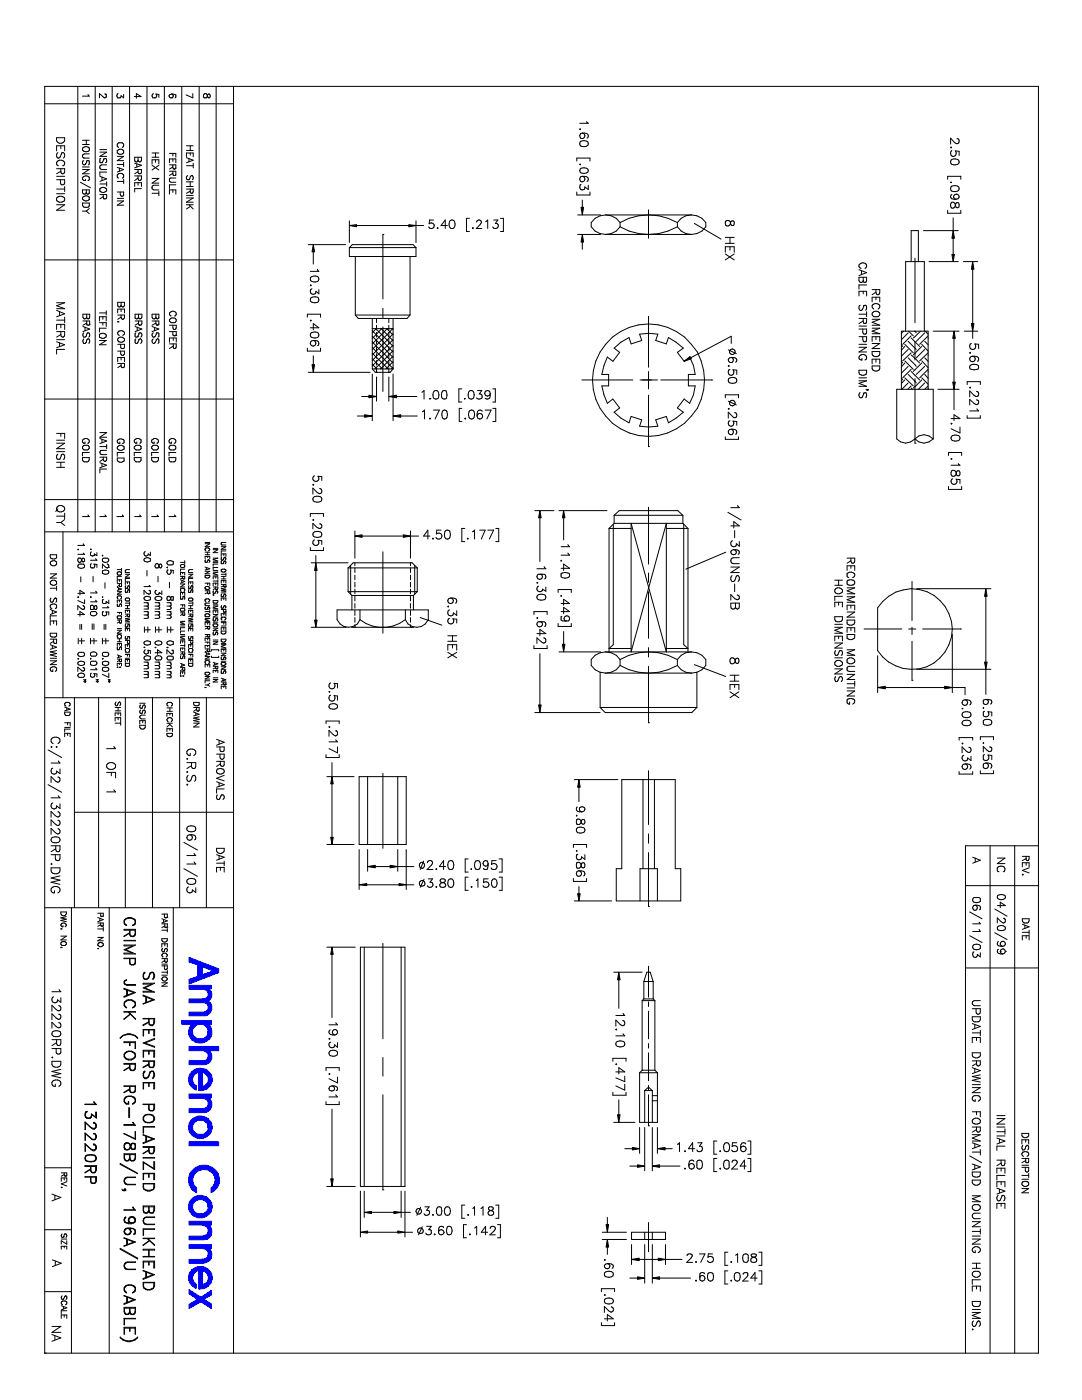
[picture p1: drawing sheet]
<svg xmlns="http://www.w3.org/2000/svg" width="216mm" height="279mm" viewBox="0 0 216 279" stroke-linecap="round" stroke-linejoin="round" font-family="sans-serif">
<g fill="none" stroke="#000" stroke-width=".2">
<path d="M8.9 17.2h198.3v252.9h-198.3zM15.5 17.2v88.9M17.6 18.8l.2 .4h-1.3M19 17.2v88.9M20.9 18.8h.1M20.9 18.8h.3v.6l-.3 .1-1.1-.8v.8M22.4 17.2v88.9M23.6 18.7l-.3 .3 .2 .5h.5l.2-.4 .5 .4v-.7M25.9 17.2v88.9M26.8 19.3h1.3l-.9-.6v.9M29.3 17.2v88.9M30.6 18.7l-.3 .3 .2 .5h.5a.45 .45 0 0 0 .1-.7h.6v.6"/>
<path d="M32.8 17.2v88.9M33.8 18.9l.4-.1 .3 .1 .1 .3-.2 .3h-.4l-.2-.1zM34.2 18.8l.9 .1v.5l-.2 .1M36.3 17.2v88.9M38.5 18.7v.8l-1.4-.6M39.7 17.2v88.9M40.8 18.7l.5 .1 .3 .7h.2l.1-.2-.1-.5a.46 .46 0 0 0-.5 .6l-.1 .1-.5-.1a.52 .52 0 0 1 .1-.7zM43.1 17.2v88.9M46.6 17.2v252.9M8.9 20.7h37.7M11.3 35.2h1.6M11.3 27.5h1.6v.6a.87 .87 0 0 1-.8 .5 .87 .87 0 0 1-.8-.5z"/>
<path d="M11.3 30.1v-1h1.6v1M11.3 33.7h1.6v.6l-.2 .3-.3 .1-.2-.2-.1-.8M11.3 35.9h1.6v.6l-.2 .3-.4 .1-.2-.2v-.8M11.3 37.7h1.6M11.3 38.7h1.6M11.4 39.4l.2-.1a.97 .97 0 0 1 1.3 .3v.3a.95 .95 0 0 1-1.6 0zM11.5 30.4a.61 .61 0 0 0-.2 .7 .61 .61 0 0 0 .4 .4l.3-.1 .3-.9 .2-.1a.61 .61 0 0 1 .4 .5 .61 .61 0 0 1-.3 .6M11.6 33.1l-.3-.4v-.3a.85 .85 0 0 1 .9-.4 .85 .85 0 0 1 .7 .7l-.3 .4h-.1M12.1 29.1v.6M12.1 34.2l-.8 .5M12.9 37.2v1M16 36.4l2.1 1.1"/>
<path d="M16.5 37.9h1.3v.7l-.3 .1-.3-.3-.2 .3h-.4l-.1-.3zM16.5 33.8h1.3l-1.3 .9h1.3M16.5 28h1.3M16.5 28.8h1.3M16.5 33.3h1.3M16.5 29.5l.5-.2h.6l.2 .2v.5a.78 .78 0 0 1-.8 .3 .78 .78 0 0 1-.5-.6zM16.5 39.3l.5-.2 .6 .1 .2 .1v.5a.78 .78 0 0 1-.8 .3 .78 .78 0 0 1-.5-.6zM16.7 32.1h-.2a.47 .47 0 0 0 .4 .8l.1-.1 .4-.7h.4v.6l-.2 .2M17 35.8v.2h-.3l-.2-.2a.76 .76 0 0 1 .5-.7 .76 .76 0 0 1 .8 .3v.5l-.2 .1M17.2 28v.8M17.2 37.9v.5M17.8 30.7h-.9l-.4 .2v.2l.2 .4h1.1"/>
<path d="M19.9 30.4h1.4l-1.4 .8h1.4M19.9 37.6a.77 .77 0 0 1 .8-.2 .77 .77 0 0 1 .6 .7 .91 .91 0 0 1-1.4 .1zM19.9 29.9h1.4M19.9 38.8h1.4v.6l-.2 .3h-.4l-.1-.9M19.9 35.2l1.4 .5-1.4 .5M19.9 36.7h1.4M20.1 31.6l-.2 .1v.7l.2 .1h.3l.3-.8 .3-.1a.47 .47 0 0 1 .3 .5 .47 .47 0 0 1-.3 .4M20.4 35.4v.6M20.6 39.3l-.7 .4M21.3 32.9h-1l-.4 .3v.4l.2 .2h1.2M21.3 36.3v.8M21.3 34.3h-1.4v.7"/>
<path d="M23.4 31.2h1.3l-1.3 .9h1.3M23.4 38.3h1.3l-.1 .8-.4 .1-.1-.2-.1-.7M23.4 30l.5-.2 .5 .1 .3 .1v.5l-.5 .3-.5-.1-.3-.2zM23.4 32.8h1.3M23.4 33.4l1.3 .4-1.3 .5M23.4 36.2h1.3M23.4 39.6h1.3M23.7 35.5l-.3-.1v-.5l.5-.3 .8 .3v.5l-.3 .1M23.7 29.4l-.3-.2v-.4l.3-.3h.7l.3 .3v.4l-.3 .2M23.8 33.6v.6M24.7 32.4v.8M24.7 35.8v.8"/>
<path d="M26.9 31.4h1.3l-.1 .7-.3 .2-.3-.3-.2 .3-.3-.1zM26.9 33.8h1.3l-.1 .8h-.5l-.1-.8M26.9 35.1h1.3v.6l-.2 .3h-.2l-.3-.3v-.6M26.9 37.2v-.7h1.3v.7M26.9 32.6l1.3 .4-1.3 .5M27.3 32.7v.6M27.5 31.4v.6M27.5 36.5v.5M27.5 34.3l-.6 .4M27.5 35.5l-.6 .5M28.2 37.6h-1.3v.7M30.3 32.7v-.8h1.4v.8"/>
<path d="M30.3 31.4h1.4M30.3 30.5h1.4M30.3 38.6h1.4M30.3 33l1.4 .9M30.3 35.6h1.4l-1.4 .9h1.4M31 30.5v.9M31 31.9v.5M31.7 37h-1l-.4 .2v.4l.2 .2 1.2 .1M31.7 38.2v.9M31.7 33l-1.4 .9M33.8 32.5v-.8h1.3v.8M33.8 32.9h1.3v.8h-.5"/>
<path d="M33.8 38.7v-.8h1.3v.8M33.8 30.6h1.3v.8M33.8 34.2h1.3l-.1 .8h-.4l-.1-.8M34.5 30.6v.5M34.5 31.7v.5M34.5 32.9l.1 .8M34.5 37.9v.5M34.5 33.3l-.7 .5M34.5 34.6l-.7 .4M34.6 33.7h.1M35.1 35.5h-1.1l-.2 .2v.5l.4 .2h.9M35.1 36.9h-1.3v.7"/>
<path d="M37.2 39.5h1.4l-1.4 .9h1.4M37.2 36.3h1.4M37.2 37.7h1.4l-.1 .8-.3 .1-.2-.2v-.7M37.2 29.1h1.4M37.2 33.1h1.4M37.2 30h1.4M37.2 31.3v-.8h1.4v.8M37.2 31.5l1.4 .5-1.4 .5M37.2 37.2h1.4M37.2 39h1.4M37.5 35a.44 .44 0 0 0-.3 .6 .44 .44 0 0 0 .5 .3l.1-.1a.74 .74 0 0 1 .6-.8l.2 .4-.2 .5M37.7 31.6v.7"/>
<path d="M38 29.1v.9M38 30.5v.5M38 36.3v.9M38 38.2l-.8 .4M38.6 32.6v.9M115.1 32.1v-.6h2.6v.6M115.1 38.3v.6h2.6v-.6M115.7 25.8l.1-.1v.2zM115.8 32.7v.2zM115.8 33.8a1.06 1.06 0 0 1 1.6 .2v.1a.92 .92 0 0 1-.9 .5 .92 .92 0 0 1-.8-.6zM115.9 36.8a.56 .56 0 0 0-.1 .9 .56 .56 0 0 0 .9-.1v-.3l.7 .5v-.8M115.9 28.2a.9 .9 0 0 1 1.5 .6 .96 .96 0 0 1-1.7 0z"/>
<path d="M116.2 35.2a.84 .84 0 0 1 1.2 .7l-.3 .3M116.2 39.9v1.5M116.2 26.6a.84 .84 0 0 1 1.2 .6l-.3 .4M117 24.3l.4 .3h-1.7M189.1 35.8v-.6h2.6v.6M189.7 29.4h.2zM189.7 36.4h.2zM189.8 32a1.06 1.06 0 0 1 1.6 .2v.2a.96 .96 0 0 1-1.7 0zM189.9 30a.63 .63 0 0 0-.2 .9 .63 .63 0 0 0 .9 .2 .63 .63 0 0 0 0-1l.8 .1v.8M189.9 37.1a.9 .9 0 0 1 1.5 .6 .96 .96 0 0 1-1.7 0zM189.9 38.8a.47 .47 0 0 0-.2 .5 .47 .47 0 0 0 .2 .4l.9 .1M191 27.7l.4 .3-.2 .6a.55 .55 0 0 1-.8-.2l-.7-.8v1.2"/>
<path d="M8.9 51.9h37.7M11.3 40.9h1.6l-1.6 1.1h1.6M16.5 40.5h1.3v.6l-.2 .3h-.8l-.3-.5zM16.5 42.1h.7M17.2 42.1l.6 .5M17.8 41.6l-.6 .5M23.4 40.1h1.3l-1.3 .8h1.3M37.2 40.9h1.4M37.7 40.9l.9 .8M38 41.2l-.8 .5M61.5 48.8h7.5M61.9 56.9h.2z"/>
<path d="M62 55.3a1.03 1.03 0 0 1 1.6 .3l-.1 .4a1.06 1.06 0 0 1-1.6-.2zM62 59.5a1.03 1.03 0 0 1 1.6 .2l-.1 .5a1.06 1.06 0 0 1-1.6-.3zM62.3 57.6a.56 .56 0 0 0-.2 1 .56 .56 0 0 0 .9-.5l.6 .5v-.8M62.5 50.3v2.4M63.4 53.7l.2 .5h-1.7M69.7 49.4v1.8h13.3v-1.8M69.7 49.4l.6-.6h12.1l.6 .6M69.7 44.1v4.3M69.7 49.4h13.3M70.9 51.2v11.7M71.2 45h10.4M76.4 46.8h.1"/>
<path d="M76.4 46.8v12.9M81.8 51.2v11.7M83 44.1v4.3M83 45h1.5M86.5 43.9h-.8l-.1 .8a.58 .58 0 0 1 .9 0 .58 .58 0 0 1-.1 .8 .58 .58 0 0 1-.9-.2M87.2 45.5h.2zM89.3 45h-1.3l.8-1.1v1.7M89.9 44a.58 .58 0 0 1 .8 .2 .8 .8 0 0 1 .1 1 .8 .8 0 0 1-.9 .3 1.23 1.23 0 0 1 0-1.5zM93.7 43.6h-.6v2.6h.6M94.3 45.5h.1zM95.1 44.3a.46 .46 0 0 1 .6-.4 .46 .46 0 0 1 .3 .7l-1 1h1.1M96.9 44.2l.4-.3v1.7"/>
<path d="M98.5 43.9h.8l-.5 .7a.54 .54 0 0 1 .6 .5 .54 .54 0 0 1-.5 .6 .54 .54 0 0 1-.6-.4M99.9 43.6h.5v2.6h-.5M115.3 42.9h4.5M115.3 46.8h4.5M116.2 48.3v1.5M120.9 42.9h17.1M120.9 46.8h17.1M120.9 42.9l1.1 .2 1 .5 .7 .8M120.9 42.9l-1.1 .2-1.1 .5-.7 .8v.9l.7 .8 1.1 .5 1.1 .2M123.7 44.4a11.5 11.5 0 0 1 11.5 0M123.7 45.3a11.5 11.5 0 0 0 11.5 0M123.7 45.3l-.7 .8-1 .5-1.1 .2"/>
<path d="M123.7 44.4v.9M129.4 41.9v5.7M135.2 44.4v.9M135.2 45.3l.7 .8 1 .5 1.1 .2M138 42.9l1.1 .2 1 .5 .7 .8v.9l-.7 .8-1 .5-1.1 .2M138 42.9l-1.1 .2-1 .5-.7 .8M138.5 44.6l5.4 3.1M144.7 50.3v-1.1h1.8v1.1M144.7 47.4h1.8M144.7 48.6h1.8M144.7 50.7l1.8 1.2M144.9 44.1l.4-.1 .4 .2 .1 .6a.36 .36 0 0 0 .6 .1l.1-.6a.37 .37 0 0 0-.3-.2 .37 .37 0 0 0-.4 .1 .64 .64 0 0 1-.2 .8 .64 .64 0 0 1-.8-.1 .64 .64 0 0 1 .1-.8z"/>
<path d="M145.7 47.4v1.2M145.7 49.2v.7M146.5 50.7l-1.8 1.2M171.4 55.3h1.5l-.1 1-.3 .1-.3-.4-.3 .4-.3-.1-.2-.3zM171.4 59.1v-1h1.5v1M171.4 53.8l1.5 .6-1.5 .6M171.8 53.6l-.4-.4a.74 .74 0 0 1 .8-.8 .74 .74 0 0 1 .6 .9l-.2 .3M171.9 54.1v.6M172.2 55.3v.7M172.2 58.1v.5M172.9 56.9h-1.5v.8M174 57.8h1.5v.6l-.2 .4-.4-.2-.1-.8"/>
<path d="M174.8 59.3v.5M174.8 58.3l-.8 .5M181.8 52.2v-6.2h1.5v6.2M182.6 51.5v12.9M184.3 46h6.9M185.4 52.2h5.8M189.1 42v.6h2.6v-.6M189.9 40.4a.88 .88 0 0 1 .9 1l.3 .1a.6 .6 0 0 0 0-1.1l-.3 .1-.1 .2a.73 .73 0 0 1-.8 .8 .78 .78 0 0 1 0-1.1zM190.2 43.5v2.5M190.2 47.6v3.2M192.2 52.2h2.9M194.1 53.7v10.9"/>
<path d="M8.9 79.6h37.7M11.3 60.4h1.6l-1.6 .6 1.6 .6h-1.6M11.3 65.8v-1.1h1.6v1.1M11.3 66.2h1.6v.7l-.3 .4-.4-.2-.1-.9M11.3 61.9l1.6 .7-1.6 .6M11.3 63.9h1.6M11.3 67.8h1.6M11.3 68.2l1.6 .6-1.6 .6M11.9 62.2v.8M11.9 68.4v.7M12.1 64.7v.7M12.1 66.8l-.8 .5"/>
<path d="M12.9 69.7h-1.6v1M12.9 63.3v1.1M16.5 64.1h1.4l-.1 .7M16.5 65.2l1.4 .5-1.4 .5M16.7 66.4a.47 .47 0 0 0-.2 .5 .47 .47 0 0 0 .5 .4l.1-.1 .3-.7 .3-.1a.56 .56 0 0 1 0 .9M16.7 67.6l-.2 .4 .2 .5h.3l.2-.2 .1-.4 .3-.3h.1l.2 .4-.2 .5M17 65.3v.7M17.3 64.1v.7h.5M17.3 62.7v.8l.3 .1 .3-.3v-.6h-1.4v.6l.3 .3h.3l.2-.3M17.3 64.5l-.8 .4M17.8 64.8h.1M19.8 64.1v-.9h1.4v.9"/>
<path d="M19.8 66.8a.76 .76 0 0 1 .8-.3 .76 .76 0 0 1 .6 .6l-.3 .3-.5 .1-.6-.2zM19.8 68h1.4l-1.4 .8h1.4M19.8 64.4h1.4v.8M19.8 62.5h1.4M20.5 63.2v.5M20.5 64.4v.5M21.2 65.5h-1.4v.8M21.2 62v.9M23.5 62.9h1.3v.5l-.2 .3h-.2l-.2-.3v-.5M23.5 68.7h1.3v.6l-.1 .3-.5-.1-.1-.8M23.5 70.1h1.3v.5l-.2 .3-.4-.2-.1-.6M23.5 60.3h1.3v.8l-.4 .2-.2-.4-.3 .4-.3-.1z"/>
<path d="M23.5 62.5v-.8h1.3v.8M23.5 72.2v-.9h1.3v.9M23.5 72.5h1.3v.8h-.6v-.8M23.5 64.2l.1-.1zM23.6 64.2h.1M23.6 67.5a.71 .71 0 0 1 .8-.2 .71 .71 0 0 1 .4 .7 .73 .73 0 0 1-.7 .3 .73 .73 0 0 1-.6-.6zM23.8 66.9a.47 .47 0 0 1-.3-.5 .47 .47 0 0 1 .5-.4l.6 .1 .2 .2v.5l-.3 .1M24.2 60.3v.6M24.2 61.7v.5M24.2 71.3v.6M24.2 63.3l-.7 .4M24.2 73l-.7 .4"/>
<path d="M27 64.1h1.3l-.1 .7h-.5M27 62.7h1.3l-.1 .8-.3 .1-.3-.3-.2 .3h-.4zM27 65.2l1.3 .5-1.3 .5M27.1 67.6l-.1 .2v.6l.1 .1h.4l.2-.7 .4-.2a.54 .54 0 0 1 0 .9M27.1 66.4l-.1 .1v.7h.5M27.4 65.3v.7M27.5 67.2h.1M27.5 67.2l.2-.7 .4-.1a.46 .46 0 0 1 .2 .5 .46 .46 0 0 1-.2 .4M27.6 62.7v.6M27.6 64.1l.1 .7M27.6 64.5l-.6 .4M27.7 64.8h.1"/>
<path d="M30.3 64.1h1.4v.7h-.5M30.3 62.7h1.4v.8l-.3 .1-.3-.3-.2 .3h-.3l-.3-.3zM30.3 65.2l1.4 .5-1.4 .5M30.6 66.4a.44 .44 0 0 0-.3 .5 .44 .44 0 0 0 .5 .4l.1-.1 .4-.8 .4 .1v.7l-.2 .1M30.6 67.6a.49 .49 0 0 0-.3 .5 .49 .49 0 0 0 .5 .4l.4-.7 .2-.2 .3 .2v.6l-.2 .1M30.9 65.3v.7M31.1 62.7v.6M31.1 64.1l.1 .7M31.1 64.5l-.8 .4M31.2 64.8h.1M33.8 64.9h1.4l-.1 .8h-.5l-.1-.8M33.8 68.6h1.4v.6l-.3 .4-.3-.2v-.8"/>
<path d="M33.8 68.3v-.9h1.4v.9M33.8 66.2h1.4l-.1 .7M34.2 63l-.4-.2a.68 .68 0 0 1 .7-.7 .68 .68 0 0 1 .7 .7l-.2 .2h-.2M34.2 63.5l.8 .1 .2 .2-.2 .5-.8 .1-.4-.3v-.3zM34.5 66.2l.1 .7M34.6 66.9h.1M34.6 67.4v.6M34.6 66.9h.5M34.6 69.1l-.8 .5M35.1 66.9h.1M61.3 63.3v-.6h2.7v.6M61.3 69.5v.6h2.7v-.6"/>
<path d="M61.5 74.3h12.4M61.9 65.4h1.7l-1.1-.8v1.2M62 66.5a1.03 1.03 0 0 1 1.6 .3l-.1 .4a1.06 1.06 0 0 1-1.6-.3zM62 63.9v.2zM62.5 71v1.8M62.5 68h.9a.55 .55 0 0 1 0 1M70.9 62.9l.6 .7h9.7l.6-.7M70.9 62.9h10.9M72.2 79.1h1.4M74.3 73.6l.6 .7h2.9l.6-.7M74.3 66l4.1 4.2M74.3 63.6v10"/>
<path d="M74.3 74.6v9.4M74.3 65.6h4.1M74.3 73.6h4.1M74.3 67.1l4.1 4.2M74.3 68.2l.8 .9M74.3 69.3l4.1 4.2M74.3 70.5l3.1 3.1M74.3 71.6l2 2M74.3 72.7l.9 .9M75 65.6l3.4 3.5M75 65.6l-.7 .8M75.1 74.3h.1"/>
<path d="M75.1 63.6v.8M75.1 64.9v.9M75.1 66.3v1M75.1 67.7v.9M75.1 69.1v1M75.1 70.6v.9M75.1 71.9v1M75.1 73.4v.9M75.1 75.2v4.9M75.1 69.1l3.3 3.3M76.1 65.6l2.3 2.4M76.1 65.6l-1.8 1.9"/>
<path d="M76.4 61.5v1.9M76.4 65.2v12.9M77.2 65.6l1.2 1.3M77.2 65.6l-2.9 3M77.6 74.3h.1M77.6 63.6v.8M77.6 64.9v.9M77.6 66.3v1M77.6 67.7v.9M77.6 69.1v1M77.6 70.6v.9M77.6 71.9v1"/>
<path d="M77.6 73.4v.9M77.6 75.2v4.9M77.6 71.9l-1.7 1.7M78.3 65.6l.1 .2M78.3 65.6l-4 4.1M78.4 63.6v10M78.4 74.6v9.4M78.4 66.6l-4.1 4.2M78.4 67.8l-4.1 4.1M78.4 68.9l-4.1 4.1M78.4 70l-3.6 3.6M78.4 71.1l-.8 .8"/>
<path d="M78.4 72.2l-1.4 1.4M78.4 73.3l-.3 .3M79.1 79.1h4.1M84.2 78.3l.4-.4v1.7M85.7 79.6h.1zM85.8 79.6h.1M86.6 78a.58 .58 0 0 1 .9 .3 1.02 1.02 0 0 1-.4 1.3h-.5a1.23 1.23 0 0 1 0-1.6zM88.3 78a.48 .48 0 0 1 .8 .3v1.1a.54 .54 0 0 1-.9 0 1.47 1.47 0 0 1 .1-1.4zM92.1 77.6h-.5v2.6h.5M92.7 79.6h.1zM93.7 78a.58 .58 0 0 1 .8 .3 1.02 1.02 0 0 1-.4 1.3h-.4a1.23 1.23 0 0 1 0-1.6zM95.3 77.9h.8l-.5 .7a.55 .55 0 0 1 .6 .8 .55 .55 0 0 1-.9 .2l-.2-.2"/>
<path d="M97.8 78.5l-.1 .9a.62 .62 0 0 1-.9 .1M98.3 77.6h.5v2.6h-.5M116.1 75.8h10.2M122.5 69.5l1.4-1.2 1.6-.9 .4 1.2 2.1-.6-.4-1.3 1.8-.2 1.9 .2-.5 1.3 2.2 .6 .4-1.2 1.5 .9 1.4 1.2-1.1 .8 1.3 1.8 1.1-.8 .8 1.7 .3 1.7h-1.3v2.3h1.3l-.3 1.8-.8 1.7-1.1-.9-1.3 1.8 1.1 .9-1.4 1.1-1.5 1-.4-1.3-2.2 .7 .5 1.3-1.9 .1-1.8-.1 .4-1.3-2.1-.7-.4 1.3-1.6-1-1.4-1.1 1.1-.9-1.3-1.8-1.1 .9-.7-1.7-.4-1.8h1.3v-2.3h-1.3l.4-1.7 .7-1.7 1.1 .8 1.3-1.8zM127.7 75.8h3.5M129.4 63.1v10.2M129.4 74.1v3.5M129.4 78.9v10.2M131.9 75.8h10.1M142 75.8h.1M144.7 79.4v-.6h2.7v.6M145.3 69.8l1.6 .8"/>
<path d="M145.4 75.6a1.06 1.06 0 0 1 1.6 .2v.2a.96 .96 0 0 1-1.7 0zM145.4 73v.1zM145.7 73.7a.61 .61 0 0 0-.3 .9 .61 .61 0 0 0 .9 .1 .61 .61 0 0 0 0-.9l.7 .1v.8M145.9 68.5v-1.4l-8.1 4.3M145.9 71.3a.82 .82 0 0 1 1.1 .6l-.2 .4M171.4 67.2h1.5l-.1 .9-.4 .1-.2-.2v-.8M171.4 63.6h1.5l-.1 .9h-.5l-.1-.9M171.4 65.7h1.5l-.1 .9-.4 .1-.2-.2v-.8M171.4 73.9h1.5l-.1 .8a1.02 1.02 0 0 1-1.3-.1zM171.4 62.7h1.5M171.4 65.1h1.5M171.4 68.7h1.5"/>
<path d="M171.4 69.3h1.5l-1.5 .9h1.5M171.4 75.4h1.5M171.4 76h1.5l-1.5 .5 1.5 .6h-1.5M171.7 60.9a.55 .55 0 0 0-.3 .6 .55 .55 0 0 0 .5 .4l.4-.9 .3-.1 .2 .1 .1 .3-.1 .6M171.7 78.4a.55 .55 0 0 0-.3 .6 .55 .55 0 0 0 .5 .4l.4-.9 .3-.1 .2 .1 .1 .2-.1 .7M172 71.5v.4l-.5-.2a.7 .7 0 0 1 .7-1 .7 .7 0 0 1 .6 1.1l-.2 .1M172.2 64.1l-.8 .5M172.8 77.7l.4 .2M172.9 62.2v1M173.2 77.7v.2zM174 73h1.5v.5a.82 .82 0 0 1-.7 .6 .82 .82 0 0 1-.8-.6zM174 60.3v-1h1.5v1"/>
<path d="M174 68.1v-.9h1.5v.9M174 70.2h1.5v.5a.82 .82 0 0 1-.7 .5 .82 .82 0 0 1-.8-.5zM174 72.6v-.9h1.5v.9M174 63.7h1.5l-1.5 .6 1.5 .6h-1.5M174 65.5h1.5l-1.5 .6 1.5 .5h-1.5M174 68.5h1.5l-1.5 1.1h1.5M174.1 62.4a.75 .75 0 0 1 .9-.3 .75 .75 0 0 1 .5 .9l-.3 .2h-.8l-.4-.4zM174.4 61.7a.63 .63 0 0 1-.3-.9 .63 .63 0 0 1 .9-.2l.5 .4v.3l-.3 .4M174.8 67.2v.6M174.8 71.7v.6M179.9 77.7v-11.6h5.3v11.6M179.9 68.8l.2 .3"/>
<path d="M179.9 72.2l.2 .2M179.9 75.5l.2 .3M180.3 66.1l-.4 .4M180.5 68.7l1.7 1.7M180.5 72l1.7 1.7M180.5 75.4l1.7 1.6M180.5 69.1l-.6 .8M180.5 72.4l-.6 .8M180.5 75.8l-.6 .7M180.7 66.1v-13.9h3.7v13.9M181.2 76.4l-1.3 1.3M181.2 68.1l1.6 1.6"/>
<path d="M181.2 71.4l1.6 1.7M181.2 74.7l1.6 1.7M181.2 66.4l-1.3 1.4M181.2 69.7l-1.3 1.4M181.2 73.1l-1.3 1.4M181.3 66.1l.9 .9M181.8 67.4l1.7 1.7M181.8 70.8l1.7 1.6M181.8 74.1l1.7 1.7M181.8 77.4l.3 .3M181.8 67l-1.7 1.7M181.8 70.4l-1.7 1.6"/>
<path d="M181.8 73.7l-1.7 1.7M181.8 77l-.7 .7M182.6 68.1v3.8M182.6 75.6v12.8M182.6 66.1l.2 .3M183.7 66.1l-1.5 1.3M183.9 75.8l-1.7 1.6M183.9 68.7l1.3 1.4M183.9 72l1.3 1.4M183.9 75.4l1.3 1.3M183.9 69.1l-1.7 1.7M183.9 72.4l-1.7 1.7"/>
<path d="M184.5 76.4l-1.2 1.3M184.5 68.1l.7 .7M184.5 71.4l.7 .7M184.5 74.7l.7 .8M184.5 66.4l-1.7 1.7M184.5 69.7l-1.7 1.7M184.5 73.1l-1.7 1.6M184.6 66.1l.6 .6M185.2 67l-1.7 1.7M185.2 70.4l-1.7 1.6M185.2 73.7l-1.7 1.7M185.2 77l-.7 .7"/>
<path d="M186.2 66.1h5.2M187.1 77.7h4.3M190.4 67.5v8.8M190.4 77.7v4.1M192.4 66.1h2.7M193 76.8v-.6h2.6v.6M193.5 70.4h.2zM193.6 77.3v.1zM193.6 73a1.14 1.14 0 0 1 1.7 .2v.2a1.05 1.05 0 0 1-1.5 .3 .48 .48 0 0 1-.2-.7zM193.8 68.5a.63 .63 0 0 0-.2 1 .63 .63 0 0 0 .9 .1 .63 .63 0 0 0 0-1l.8 .1v.9M194.1 66.1v1.4M194.1 71.1a.84 .84 0 0 1 1.2 .7l-.3 .3"/>
<path d="M194.8 78.1l.5 .4-.2 .5a.55 .55 0 0 1-.8-.1l-.8-.9v1.2M194.8 79.8l.5 .3-.2 .6a.55 .55 0 0 1-.8-.2l-.8-.8v1.1M8.9 99.7h37.7M11.3 86.5h1.6v1M11.3 87.9h1.6M11.3 88.4h1.6l-1.6 1.1h1.6M11.3 90.1h1.6M11.3 92.3h1.6M11.3 93.3h1.6M11.5 90.6a.6 .6 0 0 0 0 1.1h.4l.3-.9 .4-.2a.6 .6 0 0 1 0 1.1M12.1 86.5v.6M12.1 92.3v1"/>
<path d="M16.5 91.3h1.3v.4l-.3 .5h-.7l-.3-.5zM16.6 89l.9-.1 .3 .3v.3l-.3 .3h-.7l-.3-.3zM17 88.2v.2h-.4l-.1-.2a.68 .68 0 0 1 .6-.7 .68 .68 0 0 1 .7 .7l-.2 .2h-.1M17.8 90.3h-1.3v.7M19.9 91.2h1.4v.5l-.3 .4-.3-.2-.1-.7M19.9 86.3h1.4l-1.4 1h1.4M19.9 87.5l1.4 .5-1.4 .5M19.9 89.1h1.4M19.9 92.3l1.4 .5-1.4 .6M20.4 87.8v.6M20.4 92.5v.6M20.6 91.7l-.7 .4"/>
<path d="M21.3 89.9h-1.2l-.2 .3 .2 .4 1.2 .1M21.3 88.7v.8M21.3 93.6h-1.4v.8M23.4 91.4h1.4v.6l-.9 .3-.4-.3zM23.5 89.1l.4-.2h.3l.6 .2v.5l-.9 .3-.5-.4zM23.9 88.2v.3l-.5-.3a.76 .76 0 0 1 .6-.6 .76 .76 0 0 1 .8 .3v.5l-.4 .1M24.8 90.3h-1.4v.8M26.8 91.3h1.3v.6l-.2 .3h-.8l-.3-.5zM27.1 88.9h.8l.2 .2v.4l-.2 .3h-.8l-.3-.3v-.3zM27.3 88.2v.2h-.3l-.2-.2a.76 .76 0 0 1 .5-.7 .76 .76 0 0 1 .8 .3v.5l-.2 .1M28.1 90.3h-1.3v.7M30.3 91.3h1.3v.4l-.3 .5h-.7l-.3-.5z"/>
<path d="M30.6 88.9l.8 .1 .2 .2-.2 .5-.8 .1-.3-.3v-.3zM30.8 88.2v.2h-.3l-.2-.2a.68 .68 0 0 1 .6-.7 .68 .68 0 0 1 .7 .7l-.2 .2h-.1M31.6 90.3h-1.3v.7M33.7 91.3h1.4v.4l-.4 .5h-.6l-.4-.5zM33.9 89l.8-.1 .4 .3v.3l-.4 .3h-.6l-.4-.3zM34.2 88.2v.2h-.3l-.2-.2a.68 .68 0 0 1 .7-.7 .68 .68 0 0 1 .7 .7l-.2 .2h-.2M35.1 90.3h-1.4v.7M62.4 96.7h.2zM62.5 99.3a1.14 1.14 0 0 1 1.7 .2v.2a1.02 1.02 0 0 1-1.8 0zM62.8 95a.59 .59 0 0 0-.2 .8 .59 .59 0 0 0 .8 .1 .59 .59 0 0 0 0-.9l.8 .1v.8M63.8 97.5l.4 .3-.2 .6a.55 .55 0 0 1-.7-.1l-.9-.9v1.2M71.3 83h1.5"/>
<path d="M80 83h3.3M84.3 82.2l.4-.4v1.8M85.7 83.5h.2zM86.5 81.8h1.2l-.9 1.8M88.4 81.9l.4-.1a1.02 1.02 0 0 1 0 1.8h-.2a1.22 1.22 0 0 1-.2-1.7zM92.1 81.5h-.5v2.6h.5M92.7 83.5h.2zM93.8 81.9a.58 .58 0 0 1 .8 .3 .9 .9 0 0 1-.6 1.4 1.14 1.14 0 0 1-.2-1.7zM96.2 82.1a.52 .52 0 0 0-.7-.2l-.2 .3-.1 .8M96.8 81.8h1.2l-.9 1.8M98.3 81.5h.6v2.6h-.6M129.4 89.1h.1"/>
<path d="M144.7 87.2v.5h2.7v-.5M145.3 80.1l1.6 .7M145.4 81.5v.2zM145.7 84a.58 .58 0 0 0-.3 .8 .58 .58 0 0 0 .9 .1 .58 .58 0 0 0 0-.9l.7 .1v.8M145.9 85.7a.8 .8 0 0 1 1.1 .6l-.2 .4M146.6 82.3l.4 .4v.3l-.3 .4-.4-.1-1-1v1.1M182.6 88.4h.1M182.6 87.6a2.38 2.38 0 0 1-3.7 0v-9.9h7.3v9.9M182.6 87.6a2.38 2.38 0 0 1 3.6 0M182.6 87.6a2.38 2.38 0 0 0 3.6 0M189.3 90.9v-.6h2.6v.6M189.3 97.1v.6h2.6v-.6"/>
<path d="M189.8 83.5h1.7l-1.1-.7v1.2M189.9 84.5v.1zM189.9 87.1a1.14 1.14 0 0 1 1.6 .2v.2a1.02 1.02 0 0 1-1.7 0zM189.9 94v-.1a.66 .66 0 0 1 .8 .1 .66 .66 0 0 1 .2 .7 .36 .36 0 0 0 .6 .2 .67 .67 0 0 0-.2-1l-.3 .1-.1 .2a.64 .64 0 0 1-.3 .7 .64 .64 0 0 1-.7 0zM189.9 91.5v.2zM190.1 95.6a.59 .59 0 0 0-.2 .8 .59 .59 0 0 0 .9 .1 .59 .59 0 0 0 0-.9l.7 .1v.8M191.2 92.5l.3 .3h-1.7M191.5 85.2v1.2l-1.7-.8M193 82.9v.5h2.6v-.5M194.9 81.6l.4 .4h-1.8M8.9 106.1h37.7M10 114.5h1.3l-1.3 .9h1.3"/>
<path d="M10 110.7h1.3v.6a.72 .72 0 0 1-.9 .2 .72 .72 0 0 1-.4-.8zM10 117.4h1.3M10.1 112.2a.78 .78 0 0 1 1.2 0v.5a.66 .66 0 0 1-.8 .2 .66 .66 0 0 1-.4-.7zM10.2 116l.3-.2 .5 .1 .3 .1v.6a.71 .71 0 0 1-.8 .2 .71 .71 0 0 1-.5-.7zM10.2 119.3l-.2 .3 .2 .6 .4-.2 .3-.6M10.9 119.4h.1M10.9 119.4h.4v.6l-.2 .2M11.3 117v.8M11.3 103h1.6M11.3 104.3h.8M11.5 101.6l-.4 .5M11.6 101a.72 .72 0 0 1 1 0 .72 .72 0 0 1 0 1 .72 .72 0 0 1-1 0 .72 .72 0 0 1 0-1z"/>
<path d="M12.1 104.3l.8 .6M12.6 106.1v33.1M12.9 102.4v1.1M12.9 103.7l-.8 .6M15.5 118.4h1.4l-1-.6v1M15.6 112.7l.2-.1h.8l.3 .3a.7 .7 0 0 1-.7 .5 .7 .7 0 0 1-.7-.5zM15.6 109.6l.1 .1h-.2zM15.6 111.5l.5-.1 .4 .8 .3-.1 .1-.5-.4-.2-.6 .8a.47 .47 0 0 1-.4-.2 .47 .47 0 0 1 .1-.5zM15.6 119.1v.2zM16.1 115.1v1M16.6 108.5v.2l.3 .1h-1.4M16.6 110.4l.3 .2h-1.4"/>
<path d="M16.9 119.7v.7l-1.4-.5M17.6 102.8l.2 .3h-1.3M18.1 109.6h.1M18.1 119.2h.1M18.1 119.1l.1 .1zM18.2 112.5l-.1 .2v.5l.1 .1h.5l.2-.3-.2-.4 .6 .1v.6M18.2 110.1l-.1 .2v.5l.3 .2 .3-.1M18.6 115v1.1M18.7 110.9h.1M19.1 111.5l.2 .3h-1.2M19.1 118l.2 .3h-1.2M19.1 119.8l.2 .3h-1.2"/>
<path d="M19.3 110.3v.6l-.5-.4-.1 .4M20.4 113.9a.93 .93 0 0 1 1.3 .2l-.1 .3a1.1 1.1 0 0 1-1.2 0zM20.4 110.8v.2zM20.4 111.6l.3-.2h.8l.1 .2a.63 .63 0 0 1-.4 .7 .63 .63 0 0 1-.8-.3zM20.4 119.1v.2zM20.7 119.7l-.3 .1v.5l.2 .1h.5l.1-.4 .5 .4v-.6M20.9 102.8l.3 .3h-1.3M20.9 116.3v1.1M21.4 112.6l.3 .2-.1 .5M21.6 113.3h.1M21.6 113.3h-.2l-.4-.1-.6-.6v.8M23.4 118.1h.8l-.8 .5h.8"/>
<path d="M23.4 114.3l.3-.2 .5 .1v.4l-.1 .2h-.5l-.2-.2zM23.4 116.5h.8v.6h-.3l-.1-.6M23.4 116.3v-.6h.8v.6M23.4 113.7h.8M23.4 117.2l.8 .4-.8 .2M23.6 119.5l-.2-.2 .2-.4h.5l.1 .2-.1 .4M23.7 117.3v.4M23.8 115.7v.3M23.8 119.8v.3M23.8 116.8l-.4 .3M24.2 115h-.8v.5M24.2 113.4v.6"/>
<path d="M24.4 102.8l.3 .3h-1.4M25 114.6h.9l-.9 .6h.9M25 116.6v-.5h.9v.5M25.1 117.7v.5h.2l.2-.5h.3v.5M25.1 116.9l-.1 .5h.3M25.2 119.3h.5l.2 .5-.2 .1h-.5l-.2-.1zM25.3 117.4h.1M25.3 118.2h.1M25.3 117.4l.3-.5 .3 .1-.1 .4M25.4 116.1v.4M25.9 113.7h-.6l-.3 .1 .1 .5h.8M25.9 115.5h-.9v.5"/>
<path d="M27.9 102.8l.2 .3h-1.2M28.8 111.5a1.1 1.1 0 0 1 1.2 0v.5a.93 .93 0 0 1-1.3-.2zM28.8 119.2a1.1 1.1 0 0 1 1.2 0v.5a1.1 1.1 0 0 1-1.2 0zM29 110.1l-.3 .3 .2 .5a.42 .42 0 0 0 .5 0 .42 .42 0 0 0 .2-.4l.4 .4v-.7M29.3 113.8v1.1M29.7 117.8h.1M29.7 117.8l.3 .2v.4l-.3 .2-.4-.2-.6-.6v.9M29.7 116.8l.3 .3h-1.3M31 119.2l.5-.2 .5 .1a.35 .35 0 0 1 .3 .3 .35 .35 0 0 1-.3 .4h-.8a.36 .36 0 0 1-.2-.6zM31.2 112.5a.44 .44 0 0 1 .5 .4l.2 .4h.2l.2-.2-.2-.5a.46 .46 0 0 0-.4 .6l-.2 .1h-.5a.52 .52 0 0 1 .2-.8zM31.2 117.8l-.2 .1-.1 .3 .1 .3 .4 .2 .3-.1 .1-.4 .5 .4v-.7M31.4 102.8l.2 .3h-1.3"/>
<path d="M31.5 115v1.1M33.3 113.3l.1-.1v.1zM33.4 119.8h.1M33.4 119.1h.1M33.4 112.1a1.05 1.05 0 0 1 1.2 0v.5l-.3 .1h-.7l-.3-.3zM33.4 119.1v.7M33.4 119.1l.3-.1 .4 .3M33.6 113.8h-.2l-.1 .2 .2 .5h.5l.2-.3-.1-.4h.5v.6M33.8 116.2v1.1M34.1 119.5l-.4 .4-.3-.1M34.2 119.1h.4v.7h-.4zM34.8 102.8l.3 .3h-1.4"/>
<path d="M36 114.8v-.5h.9v.5M36 115h.9l-.1 .5h-.3l-.1-.5M36 112.2h.9M36 118.8v-.6h.9v.6M36 115.7l.9 .3-.9 .4M36 116.6h.9l-.9 .5h.9M36.1 119v.6l.3-.2 .2-.4 .3 .1-.1 .5M36.2 118l-.2-.1v-.3l.4-.2 .5 .2v.3l-.2 .1M36.2 112.7h.5l.2 .4-.2 .2h-.5l-.2-.2zM36.3 115.9v.3M36.4 119.5h.1M36.4 114.3v.2"/>
<path d="M36.4 118.2v.4M36.4 115.3l-.4 .2M36.9 111.9v.6M36.9 113.6h-.9v.4M37.6 114.6h.9l-.9 .6h.9M37.6 116.6v-.5h.9v.5M37.7 117.7v.5h.2l.4-.5h.2l-.1 .5M37.7 116.9l-.1 .5h.4M37.8 119.3h.5l.2 .5-.2 .1h-.5l-.2-.1zM38 117.4h.1M38 118.2h.1M38 117.4l.2-.5 .3 .1-.1 .4"/>
<path d="M38 116.1v.4M38.5 113.7h-.6l-.3 .1 .1 .5h.8M38.5 115.5h-.9v.5M40.9 117.5h.1M40.9 119.7h.1M40.9 108.5h1l-1 .6h1M40.9 114.9h1a.52 .52 0 0 1-.4 .5 .52 .52 0 0 1-.6-.2zM40.9 117.2l.2-.1h.5l.3 .4-.3 .2h-.5zM40.9 110.7h1M40.9 119.7l.2-.2h.5l.3 .2-.3 .4M40.9 114h1l-1 .5h1M40.9 108.3h1"/>
<path d="M40.9 116.4h1v.5M40.9 117.9h1l-.1 .5M40.9 111.5v-.4h1v.4M40.9 119.7l.2 .4M40.9 110.2h1M40.9 113.2l1 .3-1 .3M41 111.7v.5h.3l.2-.5 .4 .2-.2 .3M41.1 110l-.2-.2 .2-.4h.5l.3 .2-.3 .4M41.2 113.3v.4M41.4 117.9v.5h.4M41.4 110.2v.5M41.4 111.1v.2"/>
<path d="M41.4 116.4v.3M41.4 118.2l-.5 .3M41.8 118.4h.1M42.5 118.8h.1M42.5 117.1h1l-.1 .6-.4-.1v-.5M42.5 109.7h1l-1 .6h1M42.5 118.7l.1 .1zM42.5 119.9h1v.2l-.2 .3h-.7zM42.5 111.4h1l-1 .2 1 .4h-1M42.5 112.2h1M42.5 114.2h1l-1 .2 1 .4h-1M42.5 109.4h1"/>
<path d="M42.5 115.5v-.4h1v.4M42.5 116.9v-.5h1v.5M42.5 113.8h1M42.5 116h1M42.6 117.9v.5h.3l.2-.5 .4 .2-.2 .3M43 115.1v.3M43 116.4v.3M43 117.4l-.5 .3M43.5 112.6h-1v.4M43.5 113.3h-1v.4M43.5 115.7v.5M44.1 109.1h1l-1 .5h1"/>
<path d="M44.1 114.6h1M44.1 116.6h1v.4l-.2 .1h-.2v-.5M44.1 119.9v-.6h1v.6M44.1 113.7l.7-.1 .3 .2a.52 .52 0 0 1-.4 .4 .52 .52 0 0 1-.6-.2zM44.1 118.3h1M44.1 115h1M44.1 115.5h1M44.1 111.1v-.6h1v.6M44.1 116.4v-.5h1v.5M44.2 118.6v.5l.4-.1 .1-.4 .4 .2-.2 .3M44.2 112l-.1 .5h.5l.2-.5 .3 .2-.2 .3M44.2 111.2v.6l.4-.1 .2-.5 .3 .2-.2 .4"/>
<path d="M44.7 110.5v.4M44.7 115v.5M44.7 115.9v.3M44.7 119.3v.4M44.7 116.9l-.6 .2M44.7 111.3h.1M44.7 112.1h.1M45 117.1h.1M45.1 108.3h-1l.1 .5h.9M45.1 110h-1v.4M45.1 114.4v.5M45.1 117.3l-1 .2 1 .2-1 .2 1 .2"/>
<path d="M61.9 103.1v-.6h2.6v.6M61.9 109.3v.6h2.6v-.6M62.1 112.3h7.4M62.4 103.8h.2zM62.5 106.3a1.14 1.14 0 0 1 1.7 .3v.1a1.02 1.02 0 0 1-1.8 0zM62.8 107.7a.59 .59 0 0 0-.2 .9 .59 .59 0 0 0 .8 .1 .59 .59 0 0 0 0-.9l.8 .1v.8M63 110.9v1.4M63 113.8v10M63.8 104.5l.3 .2 .1 .5a.59 .59 0 0 1-.9 .1l-.9-.9v1.1M69.5 118.1h13.8M69.5 113.3l1-1h11.7l1.1 1M69.5 113.3v4.8"/>
<path d="M69.5 118.1l.7 .7M69.5 113.3h13.8M70 112.8v5.8M70.2 118.8v2.9M70.2 118.8h12.3M70.8 106v5.4M70.8 112.3v.6M70.8 113.3v1M70.8 114.8v.9M70.8 116.2v.9M70.8 117.6v.9M70.8 119v.9"/>
<path d="M72.3 107h8.2M76.4 110.1v16.3M81.9 106v5.4M81.9 112.3v.6M81.9 113.3v1M81.9 114.8v.9M81.9 116.2v.9M81.9 117.6v.9M81.9 119v.9M81.9 107h1.6M82.5 118.8v2.9M82.8 112.8v5.8"/>
<path d="M83.3 113.3v4.8M83.3 118.1l-.8 .7M85.8 107h-1.3l.9-1.2v1.8M86.3 107.5h.2zM88 105.8h-.8l-.1 .8a.63 .63 0 0 1 .9-.1 .63 .63 0 0 1-.1 1 .63 .63 0 0 1-.9-.3M88.9 105.9a.58 .58 0 0 1 .9 .2 .9 .9 0 0 1-.6 1.5 1.14 1.14 0 0 1-.3-1.7zM89.9 119.3a.84 .84 0 0 1 1.2 .7l-.2 .4M92.7 105.5h-.6v2.6h.6M93.2 107.5h.2zM94.3 106.1l.4-.3v1.8M95.7 105.8h1.1l-.8 1.8M97.3 105.8h1.2l-.8 1.8"/>
<path d="M98.9 105.5h.6v2.6h-.6M106.7 101.9h3.8M107.2 118.8a1.14 1.14 0 0 1 1.7 .3v.2a1.02 1.02 0 0 1-1.8 0zM107.2 116.2v.2zM107.5 117a.56 .56 0 0 0-.2 .9 .56 .56 0 0 0 .9-.3l.7 .4v-.9M107.7 103.3v8.8M108 114.6a.55 .55 0 0 1 .1 .8 .55 .55 0 0 1-.8 0 .55 .55 0 0 1 .1-.8h1.2a.51 .51 0 0 1 .3 .4 .51 .51 0 0 1-.2 .5M108.6 113.1l.3 .4h-1.8M111.4 118.2v-.5h2.6v.5M111.5 101.9h9.6M112 113.4h1.7l-1.2-.8v1.2M112 111.8v.2z"/>
<path d="M112 114.4l.6-.1a.9 .9 0 0 1 1.1 .4v.2a1.14 1.14 0 0 1-1.7 .2zM112 118.8v.2zM112.5 103.3v4.4M113.3 108.7l.4 .4h-1.7M113.3 110.4l.4 .4h-1.7M121.5 105.5v24.6M121.5 105.5h4.4M122.4 104.6v24.1l-.9 .7h4.4M122.5 102.8l1.1-.9h11.6l1.1 .9M122.5 102.8v1.6M122.5 102.8h13.8M122.5 104.4l-1 1.1"/>
<path d="M122.5 104.4h13.8M125.9 104.4v25.7l7.1-25.7v25.7zM129.4 101.2v11.4M129.4 114.4v1.8M129.4 118.1v9.3M133 105.5h4.3M136.3 102.8v1.6M136.3 104.4l1 1.1M136.4 104.6v24.1l.9 .7h-4.3M137.3 105.5v24.6M144.8 110.2l-7.9 3.4M145.2 102.2l2.7 1.6"/>
<path d="M145.8 113.2h1.7l-1.7 1.1h1.7M145.8 105h1.7l-1.1-.9v1.3M146.1 114.9a.65 .65 0 0 0-.3 .6 .65 .65 0 0 0 .5 .5l.3-.1 .3-.9 .4-.1a.78 .78 0 0 1 0 1.1M146.2 107.9a.59 .59 0 0 0-.2 1.1 .59 .59 0 0 0 .9-.5l.6 .5v-.9M146.4 109.7a.82 .82 0 0 1 1.1 .6l-.2 .3M146.6 105.9v1.4M146.6 116.6v1.5M147.1 118.8l.4 .3v.3l-.3 .3-.5-.2-.9-.8v1.1M147.2 100.9l.3 .4h-1.7M147.5 111.3h-1.2a.6 .6 0 0 0-.5 .6 .6 .6 0 0 0 .5 .6h1.2M166.6 115.8h1.5M166.6 116.8h1.5"/>
<path d="M166.7 117.5a.76 .76 0 0 1 1-.1 .76 .76 0 0 1 .3 .8l-.5 .3a.74 .74 0 0 1-.9-.4zM167.3 115.8v1M168.1 119h-1.5v.9M169 111.4h1.6v.6l-.2 .3-.4 .1-.1-.2-.1-.8M169 113.8v-.9h1.6v.9M169 119.1h1.6l-1.6 .6 1.6 .5h-1.6M169 117.3h1.6l-1.6 .6 1.6 .6h-1.6M169.2 115.8l.8-.1a.55 .55 0 0 1 .6 .6 .55 .55 0 0 1-.6 .5l-.8-.1-.2-.1v-.6zM169.4 115.3l-.4-.3v-.6a.99 .99 0 0 1 1.6 .2 .6 .6 0 0 1-.5 .7M169.8 112.9v.5M169.8 111.9l-.8 .5M182 116v7.8"/>
<path d="M182.9 117.5h14.8M196.7 119v13.1M8.9 139.2h37.7M10 124.8v-.9h1.3v.9M10 131.4h1.3M10 126.4h1.3v.6l-.3 .1h-.6l-.4-.3zM10 127.6h1.3l-.1 .8-.4-.1-.1-.7M10 121.6l1.3 .5-1.3 .6M10 128.7l1.3 .5-1.3 .4M10 131.9h1.3l-1.3 .7h1.3M10.4 121.5a.47 .47 0 0 1-.4-.6 .47 .47 0 0 1 .5-.4l.6 .1 .2 .2v.5l-.3 .2M10.4 121.9v.6"/>
<path d="M10.4 128.8v.6M10.5 133.7v.3l-.3-.1-.2-.2a.71 .71 0 0 1 .5-.6 .71 .71 0 0 1 .8 .2v.5l-.3 .2M10.7 123.9v.5M10.7 128l-.7 .4M11.3 122.9h-1.3v.8M11.3 129.8l-1.3 .3 1.3 .3-1.3 .3 1.3 .3M14.8 139.2v42M15.5 122.7h1.4l-1-.6v.9M15.5 131.5h.2zM15.6 132.1l.5-.1h.5a.35 .35 0 0 1 .3 .4 .35 .35 0 0 1-.3 .3h-.8a.36 .36 0 0 1-.2-.6zM15.6 127.4v1.1M15.8 134.4a.69 .69 0 0 1 1.1 .4l-.3 .4h-.8l-.3-.4z"/>
<path d="M15.8 130.2h.8l.3 .3a.7 .7 0 0 1-.7 .5 .7 .7 0 0 1-.7-.5zM15.8 127.9h1.1M15.9 124.6v1M16.3 124.6v1M16.3 127.4v1.1M16.5 120.9l.4 .2-.1 .4-.3 .1-1-.7v.8M16.5 133.2l.4 .3-.2 .4h-.3l-.9-.8v.9M16.7 135.6l.3 .2M16.7 136l.3 .1M17 135.7h.1zM17 136h.1zM18.1 121l.4-.2 .2 .2a.46 .46 0 0 0 .5 .6l.1-.2-.1-.5a.46 .46 0 0 0-.5 .6l-.1 .1h-.4z"/>
<path d="M18.1 131.4v.1zM18.1 127.4v1.1M18.2 130.2a.69 .69 0 0 1 1.1 .4l-.2 .3h-.9l-.1-.1v-.4zM18.2 122.1h.9l.2 .4a.77 .77 0 0 1-1.2 .2v-.5zM18.2 132h.9l.2 .4a.85 .85 0 0 1-1.2 .2v-.5zM18.2 127.9h1.1M18.2 134.3l-.1 .2v.5l.3 .2 .3-.1 .2-.3-.2-.4 .6 .1v.6M18.4 124.5v1.1M18.7 124.5v1.1M18.7 127.4v1.1M19.1 133.3l.2 .4h-1.2M19.2 135.6l.4 .1h-.2"/>
<path d="M19.2 135.9l.3 .2M19.4 136h.2zM19.7 139.2v42M20.4 131.5h.1M20.4 130.4l.3-.2h.8l.2 .4a.63 .63 0 0 1-.8 .4l-.5-.1zM20.4 132.1a.93 .93 0 0 1 1.3 .2l-.1 .3a1.1 1.1 0 0 1-1.2 0zM20.4 127.4v1.1M20.4 133.3a.93 .93 0 0 1 1.3 .2l-.1 .3a1.1 1.1 0 0 1-1.2 0zM20.6 127.9h1.1M20.7 122.1h-.3v.6l.5 .2a.47 .47 0 0 0 .4-.3 .47 .47 0 0 0-.1-.5M20.8 124.6v1M21.1 122.1h.6v.6"/>
<path d="M21.1 124.6v1M21.1 127.4v1.1M21.5 121l.2 .3h-1.3M21.6 136h.1M21.6 135.6l.3 .2M21.6 136l.3 .1M21.7 134.3v.9l-1.3-.6M21.8 136h.2zM21.8 135.7h.2zM23.4 133.1h.1M23.4 123l.7-.1 .1 .1v.3l-.1 .2h-.5l-.2-.2zM23.4 120.3v-.5h.8v.5"/>
<path d="M23.4 132.9v-.5h.8v.5M23.4 123.8h.8v.5h-.3l-.1-.5M23.4 128.9v-.5h.8v.5M23.4 131.5h.8v.5h-.3l-.1-.5M23.4 125.8h.8l-.8 .6h.8M23.4 125.4h.8M23.4 122.2h.8v.5M23.4 128.1h.8M23.4 127.5h.8M23.4 130.7l.8 .3-.8 .3M23.5 129.1v.6h.2l.2-.5 .2-.1 .1 .1v.5M23.5 120.5v.5h.2l.3-.5 .2 .1v.4"/>
<path d="M23.6 127.2l-.2-.1v-.3l.3-.2 .5 .2v.3l-.1 .1M23.7 130.8v.4M23.8 122.2v.3M23.8 127.5v.6M23.8 128.4v.3M23.8 132.4v.2M23.8 124.1l-.4 .2M23.8 131.8l-.4 .2M23.9 133.1h.1M25 131.4h.9M25 132.4h.9v.4l-.2 .2h-.5l-.2-.2zM25 120.4h.9"/>
<path d="M25 129.3v-.6h.9v.6M25 122.3v-.5h.9v.5M25 122.6h.9l-.1 .5h-.3l-.1-.5M25 126v-.6h.9v.6M25 127.8h.9l-.1 .6-.4-.1v-.5M25 130.6h.9v.5M25 132.2v-.6h.9v.6M25 139.2v42M25 120.9h.9M25 121.5h.9M25 124.3h.9M25 130.3h.9"/>
<path d="M25.1 124.6v.6l.3-.2 .1-.3 .2-.1 .2 .1-.1 .5M25.1 127.1v.5h.2l.2-.5h.4l-.1 .5M25.2 130l-.2-.1v-.3l.2-.2h.5l.2 .2v.3l-.2 .1M25.3 125.1h.1M25.4 120.9v.6M25.4 121.8v.3M25.4 125.4v.4M25.4 128.7v.3M25.4 130.6v.3M25.4 131.6v.4M25.4 122.8l-.4 .3M25.9 120.1v.6"/>
<path d="M25.9 123.3l-.9 .2 .9 .2-.9 .2 .9 .2M28.7 122.1h.9M28.7 134h.9M28.7 132.8h.6M28.7 120.3h.9M28.7 121h.6M28.7 122.7h.6M28.7 132.1h.9M28.7 129.2h.2zM28.8 128.1a1.1 1.1 0 0 1 1.2 0v.5a.93 .93 0 0 1-1.3-.2zM28.8 131a1.1 1.1 0 0 1 1.2 0v.5l-.3 .2h-.7l-.3-.3zM28.8 125.1v1.1"/>
<path d="M28.9 125.7h1.1M29 129.7a.45 .45 0 0 0-.3 .5 .45 .45 0 0 0 .5 .3l.4-.1-.1-.6h.5v.6M29.3 121l.3 .1v.4h-.9M29.3 122.7l.3 .2v.4l-.9 .1M29.3 132.8l.3 .2v.4l-.9 .1M29.3 134.6l.3 .2v.4l-.9 .1M29.3 134l.3 .2v.4h-.9M29.3 120.3l.3 .1v.5l-.3 .1M29.3 122.1l.3 .1v.5h-.3M29.3 132.1l.3 .2v.4l-.3 .1M29.5 125.1v1.1M30.4 139.2v42"/>
<path d="M30.9 122.1h1M30.9 134h1M30.9 132.8h.7M30.9 120.3h1M30.9 121h.7M30.9 122.7h.7M30.9 132.1h1M30.9 130.3h1.4l-.9-.6v.9M31 125.1v1.1M31 128.1l.5-.2 .5 .1a.35 .35 0 0 1 .3 .3 .35 .35 0 0 1-.3 .4h-.8a.36 .36 0 0 1-.2-.6zM31 129.2l.1 .1h-.2zM31.2 130.9a.69 .69 0 0 1 1.1 .5l-.3 .3h-.8l-.3-.3z"/>
<path d="M31.2 125.7h1.1M31.6 121l.3 .2-.1 .3h-.9M31.6 122.7l.3 .5-.3 .2h-.7M31.6 120.3l.3 .2v.3l-.3 .2M31.6 134.6l.3 .3-.1 .4h-.9M31.6 132.1l.3 .4v.1l-.3 .2M31.6 132.8l.3 .5-.3 .2h-.7M31.6 122.1l.3 .3v.2l-.3 .1M31.6 134l.3 .2-.1 .4h-.9M31.7 125.1v1.1M33.3 122.1h.9M33.3 134h.9"/>
<path d="M33.3 120.3h.9M33.3 121h.6M33.3 122.7h.6M33.3 132.1h.9M33.3 134.7h.6M33.4 129.3h.1M33.4 129.2l-.1 .1zM33.4 128.1a1.05 1.05 0 0 1 1.2 0v.5a1.05 1.05 0 0 1-1.2 0zM33.4 125.1v1.1M33.5 125.7h1.1M33.6 130.9h.7l.3 .2v.4l-.3 .2h-.7l-.3-.3zM33.9 120.3l.3 .2v.3l-.3 .2"/>
<path d="M33.9 121l.3 .2-.1 .3-.8 .1M33.9 132.1l.3 .4-.1 .3h-.8M33.9 132.8l.3 .5-.3 .2h-.6M33.9 122.1l.3 .3v.2l-.3 .1M33.9 122.7l.3 .5-.3 .2h-.6M33.9 134l.3 .2-.1 .4-.2 .1M33.9 134.7l.3 .2-.1 .4h-.8M34.1 125.1v1.1M34.3 129.8h.1M34.3 129.8h.3v.6l-.4 .1-.9-.8v.8M35.8 139.2v42M36 134.9h.1"/>
<path d="M36 130.1h.9l-.1 .5h-.3l-.1-.5M36 127h.9l-.9 .2 .9 .4h-.9M36 128.4v-.5h.9v.5M36 133.2h.9l-.1 .6h-.3l-.1-.6M36 122.3h.9l-.1 .5h-.3l-.1-.5M36 124h.9l-.9 .3 .9 .3h-.9M36 120.7h.9v.5M36 129.8v-.5h.9v.5M36 134.6v-.5h.9v.5M36 134.8l.1 .1zM36 124.9h.9M36 126.6h.9"/>
<path d="M36 128.8h.9M36 132.4l.9 .3-.9 .4M36.1 130.9v.6l.3-.2 .2-.4h.3l-.1 .6M36.2 121.4h.5l.2 .1v.4l-.8 .1-.1-.5zM36.3 132.6v.4M36.4 131.4h.1M36.4 120.7v.3M36.4 127.9v.3M36.4 129.3v.3M36.4 134.1v.3M36.4 122.6l-.4 .2M36.4 130.4l-.4 .2"/>
<path d="M36.4 133.6l-.4 .2M36.5 134.9h.1M36.5 134.8l.1 .1zM36.9 128.6v.5M36.9 125.3h-.9v.4M36.9 126h-.9v.4M37.6 131.4h.9M37.6 132.4h.9v.4l-.2 .2h-.5l-.2-.2zM37.6 120.4h.9M37.6 129.3v-.6h.9v.6M37.6 122.3v-.5h.9v.5M37.6 122.6h.9l-.1 .5h-.3l-.1-.5"/>
<path d="M37.6 126v-.6h.9v.6M37.6 127.8h.9l-.1 .6-.4-.1v-.5M37.6 130.6h.9v.5M37.6 132.2v-.6h.9v.6M37.6 120.9h.9M37.6 121.5h.9M37.6 124.3h.9M37.6 130.3h.9M37.7 127.1v.5h.3l.1-.5h.4l-.1 .5M37.7 124.6v.6l.3-.2 .1-.3 .2-.1 .2 .1-.1 .5M37.8 130l-.2-.1v-.3l.2-.2h.5l.2 .2v.3l-.2 .1M38 125.1h.1"/>
<path d="M38 120.9v.6M38 121.8v.3M38 125.4v.4M38 128.7v.3M38 130.6v.3M38 131.6v.4M38 122.8l-.4 .3M38.5 120.1v.6M38.5 123.3l-.9 .2 .9 .2-.9 .2 .9 .2M40.9 137.2h.1M40.9 122.1h1M40.9 125h1l-.1 .5-.4-.1v-.4"/>
<path d="M40.9 134.2h.7l.3 .1a.52 .52 0 0 1-.4 .5 .52 .52 0 0 1-.6-.2zM40.9 126.6h1l-.1 .5h-.4v-.5M40.9 133.1v-.5h1v.5M40.9 131h1l-1 .5h1M40.9 123.4h1l-1 .3 1 .3h-1M40.9 129.3v-.5h1v.5M40.9 124.8v-.5h1v.5M40.9 128.2h1v.5M40.9 136.7h.5M40.9 127.9v-.5h1v.5M40.9 129.5h1l-.1 .5M40.9 130.2l1 .3-1 .4"/>
<path d="M40.9 135h1l-1 .5h1M41 121.1l-.1 .4h.4M41 122.6l.5-.1 .4 .2v.2l-.2 .2h-.7zM41.1 132.4l-.2-.1v-.3a.52 .52 0 0 1 .6-.2 .52 .52 0 0 1 .4 .4l-.3 .2M41.2 130.4v.3M41.2 139.2v42M41.3 121.5h.1M41.3 121.5l.4-.4 .2 .2-.2 .3M41.4 129.5v.5h.4M41.4 124.3v.3M41.4 127.4v.3M41.4 128.2v.2"/>
<path d="M41.4 128.8v.3M41.4 132.6v.4M41.4 125.3l-.5 .2M41.4 126.9l-.5 .2M41.4 129.8l-.5 .3M41.4 136.7l.5 .3M41.5 121.2h.1M41.8 130h.1M41.9 120.4h-1v.4l1 .1M41.9 121.8v.5M41.9 135.9h-1v.4M41.9 136.4l-.5 .3"/>
<path d="M42.2 129.9v-.2h1.4v.2M42.2 130.9v.3h1.4v-.3M42.5 124.6l.8-.1 .2 .2a.52 .52 0 0 1-.4 .4 .52 .52 0 0 1-.6-.2zM42.5 121h1l-1 .3 1 .2h-1M42.5 133h1l-.1 .5-.4-.1v-.4M42.5 122.7h1l-1 .5h1M42.5 135.6h1l-1 .5h1M42.5 135.3h1M42.5 120.7h1M42.5 134.2v-.4h1v.4M42.5 128.1h1l-1 .5h1M42.5 122.4v-.5h1v.5"/>
<path d="M42.5 124.2h1M42.5 125.4h1l-1 .5h1M42.5 127.7h1M42.5 132.2l1 .3-1 .3M42.6 123.4v.5l.4-.1 .1-.4 .4 .2-.2 .3M42.6 126.1v.6l.4-.1 .2-.5 .3 .3-.2 .3M42.8 132.3v.4M43 121.9v.3M43 133.8v.3M43 133.2l-.5 .3M43.1 126.2h.1M44.1 123.3h.1"/>
<path d="M44.1 126h1v.3l-.4 .2h-.5zM44.1 132.3l.7-.1 .3 .2a.52 .52 0 0 1-.4 .4 .52 .52 0 0 1-.6-.2zM44.1 128.7h1l-1 .3 1 .3h-1M44.1 127.6h1a.54 .54 0 0 1-.3 .5 .54 .54 0 0 1-.7-.1zM44.1 123.3l.2-.1h.5l.3 .1-.3 .5M44.1 128.4h1M44.1 133.1h1l-1 .5h1M44.1 121.6h1l-.1 .5M44.1 132h1M44.1 136.1h1l-.1 .5M44.1 124h1M44.1 124.9h1"/>
<path d="M44.1 125.8v-.5h1v.5M44.1 130.4h1l-1 .5h1M44.1 123v-.5h1v.5M44.1 123.3l.2 .5M44.1 130.1v-.5h1v.5M44.1 137.5v-.5h1v.5M44.1 124.3h1v.5M44.1 135.4l1 .3-1 .2M44.2 133.8v.6l.4-.1 .2-.5 .3 .3-.2 .3M44.2 120.9v.5l.4-.1 .1-.4 .4 .1-.2 .4M44.2 131.1l-.1 .4h.5M44.5 135.4v.5"/>
<path d="M44.6 131.5h.1M44.6 131.5l.3-.4 .2 .2-.2 .3M44.6 121.6l.1 .5M44.7 122.1h.1M44.7 136.1v.5h.3M44.7 122.5v.2M44.7 124.3v.3M44.7 125.3v.3M44.7 129.6v.3M44.7 137v.2M44.7 122.1h.3M44.7 136.4l-.6 .3"/>
<path d="M44.7 131.2h.1M44.7 133.9h.1M45 122.1h.1M45 136.6h.1M62.1 125.2h7M65.6 138.1h.2zM66 136.3a.63 .63 0 0 0-.3 .9 .63 .63 0 0 0 1 .1 .63 .63 0 0 0 0-.9l.6 .1v.8M66 138.7a.63 .63 0 0 0-.3 1 .63 .63 0 0 0 1 .1 .63 .63 0 0 0 0-1l.6 .1v.9M70.1 125.2h12.5M70.8 125.2h.1M70.8 120.4v1M70.8 121.8v1"/>
<path d="M70.8 123.2v1M70.8 124.7v.5M71.8 123.7l1.2 .7 1.3 .5 1.3 .3M71.8 123.7a2.48 2.48 0 0 1-2.3 1.5 2.48 2.48 0 0 1-2.2-1.5v-2h18.2v2a2.48 2.48 0 0 1-2.3 1.5 2.48 2.48 0 0 1-2.3-1.5M71.8 121.7v2M80.9 123.7l-1.2 .7-1.3 .5-1.3 .3M80.9 121.7v2M81.9 125.2h.1M81.9 120.4v1M81.9 121.8v1M81.9 123.2v1M81.9 124.7v.5"/>
<path d="M83.9 123.2l4.3 1.6M89.4 129.8v-1.1h1.7v1.1M89.4 126.9h1.7M89.4 128h1.7M89.4 130.2l1.7 1.1M89.4 121v.1zM89.7 121.7a.59 .59 0 0 0-.2 1.1 .59 .59 0 0 0 1-.5l.6 .5v-.9M89.7 123.4a.59 .59 0 0 0-.2 .9 .59 .59 0 0 0 .9 .1 .59 .59 0 0 0 0-.9l.7 .1v.7M90.3 126.9v1.1M90.3 128.7v.6M91.1 130.2l-1.7 1.1M106.5 122.7v-.6h2.7v.6"/>
<path d="M106.5 128.8v.6h2.7v-.6M107.1 126.5h1.8l-1.2-.9v1.3M107.2 123.2v.2zM107.7 130.4v10.3M108 124.1a.55 .55 0 0 1 .1 .8 .55 .55 0 0 1-.8 0 .55 .55 0 0 1 .1-.8h1.2a.51 .51 0 0 1 .3 .4 .51 .51 0 0 1-.2 .5M108.5 127.3l.4 .3-.2 .6a.55 .55 0 0 1-.7-.1l-.9-.8v1.1M111.4 124.4v.6h2.6v-.6M111.5 130.1h8.3M112 120.4h1.7l-1.2-.8v1.2M112 122.1h1.7l-1.2-.9v1.3M112.1 123l-.1 .1v.7l.2 .1h1.2a.55 .55 0 0 0 .1-.8 .55 .55 0 0 0-.8 0 .55 .55 0 0 0 .1 .8M112.5 126v2.6"/>
<path d="M119.8 134.2l1.1 .1M119.8 134.2v7M120.9 130.1l-1.1 .2-1.1 .5-.7 .8v1.2l.7 .9 1.1 .5M120.9 130.1h17.1M120.9 134.3h17.1M120.9 130.1l1.1 .2 1 .5 .7 .8M123.7 131.6v1.2M123.7 131.6a11.5 11.5 0 0 1 11.5 0M123.7 132.8a11.5 11.5 0 0 0 11.5 0M123.7 132.8l-.7 .9-1 .5-1.1 .1M129.4 129.3v1.8M129.4 133v11.2"/>
<path d="M135.2 131.6v1.2M135.2 132.8l.7 .9 1 .5 1.1 .1M138 130.1l1.1 .2 1 .5 .7 .8v1.2l-.7 .9-1 .5M138 130.1l-1.1 .2-1 .5-.7 .8M138.5 132.6l6.3 2.4M139.1 134.2l-1.1 .1M139.1 134.2v7M145.7 137.6v-1h1.7v1M145.7 134.8h1.7M145.7 135.9h1.7M145.7 138.1l1.7 1.1M145.7 131.5l.1-.1a.66 .66 0 0 1 .7 0 .66 .66 0 0 1 .3 .7 .36 .36 0 0 0 .6 .2 .67 .67 0 0 0-.2-.9l-.4 .1v.1a.64 .64 0 0 1-.3 .7 .64 .64 0 0 1-.8 0z"/>
<path d="M145.8 120.4h1.7l-.1 1-.3 .1-.3-.4a.47 .47 0 0 1-.5 .5 .47 .47 0 0 1-.5-.5zM146.6 134.8v1.1M146.6 136.6v.6M146.8 120.4v.7M147.4 138.1l-1.7 1.1M166.6 123.1h1.5v.5a.87 .87 0 0 1-1.4 .2zM166.6 128.3h1.5l-1.5 1h1.5M166.6 131.3h1.5M166.6 125.2h1.5l-1.5 .6 1.5 .6h-1.5M166.6 121.1v-.9h1.5v.9M166.6 133.5h1.5l-1.5 1h1.5M166.6 124.6h1.5"/>
<path d="M166.6 127.9v-.9h1.5v.9M166.7 132a.76 .76 0 0 1 1-.2 .76 .76 0 0 1 .3 .9 .8 .8 0 0 1-.9 .3 .8 .8 0 0 1-.5-.8zM166.7 135a.83 .83 0 0 0 0 1l.5-.1a.93 .93 0 0 1 .6-.9 .6 .6 0 0 1 0 1M166.7 129.8l-.1 .4 .1 .6h.4l.4-.9 .3-.1a.54 .54 0 0 1 0 1M167.3 120.2v.6M167.3 127v.5M169 123.8h1.6l-.1 .7-.5 .3h-.5l-.5-.3zM169 121.7v-.9h1.6v.9M169 126.2v-.9h1.6v.9M169 126.6h1.6l-.1 .8-.5 .2h-.5l-.5-.2zM169 134.6h1.6l-1.6 1h1.6M169 122.1h1.6l-1.6 1.1h1.6"/>
<path d="M169 129.7h1.6l-1.6 .6 1.6 .5h-1.6M169 136.5h1.6M169 137.3h1.6M169 137.9h1.6l-1.6 1h1.6M169.2 131.5a.76 .76 0 0 1 .9-.2 .76 .76 0 0 1 .4 .9 1.08 1.08 0 0 1-1.5 0v-.6zM169.8 120.8v.6M169.8 125.3v.6M170.6 133h-1.2l-.4 .2v.5l.2 .2 1.4 .1M170.6 135.9v1.1M172.4 125.5h7.5M175.1 130.9v7.3M176.1 120a8.1 8.1 0 0 1 11.9 .3 8.1 8.1 0 0 1-1.2 11.8 8.1 8.1 0 0 1-11.7-2.3v-8.5z"/>
<path d="M176.6 137.2h11.9M181.3 125.5h1.4M182 135.8h.1M182 125.2v1.4M182 128v7.8M182.9 133.6h14.8M184.1 125.5h7.5M190 137.2h2.6v1.5M190 126.5v11.7M191.6 125.5h.1M192.6 139.7a.84 .84 0 0 1 1.1 .6l-.2 .4M196.2 139.8a.62 .62 0 0 1 1 .2 .55 .55 0 0 1-.4 .6 .55 .55 0 0 1-.6-.3z"/>
<path d="M196.7 133.6v5M196.7 139.6a.99 .99 0 0 1 1.2 .4l-.1 .4-.2 .1M9.6 149.7l2.7 1.5M9.6 156.6l2.7 1.5M10.3 149v.2zM10.5 153.3a.59 .59 0 0 0-.2 1 .59 .59 0 0 0 1-.4l.7 .5v-.9M10.6 148.4a.65 .65 0 0 1-.4-.8 .65 .65 0 0 1 .7-.5h.4a.65 .65 0 0 1 .7 .5 .65 .65 0 0 1-.5 .8M11.3 149v.2zM11.5 155.1l.5 .3-.2 .6a.55 .55 0 0 1-.8-.2l-.8-.8v1.2M11.6 151.9l.4 .4h-1.8M11.6 158.8l.4 .4h-1.8M12.9 142.1h1.1v.4l-.3 .3h-.5l-.3-.3z"/>
<path d="M12.9 144.2h1.1v.7M12.9 147v-.6h1.1v.6M12.9 141.1l1.1 .4-1.1 .4M12.9 145.2h1.1M13.2 140.9l-.3-.2v-.3l.3-.2h.5l.3 .2v.3l-.3 .2M13.3 141.3v.5M13.5 144.2v.5M13.5 146.4v.4M14 145.5h-1.1v.6M21.3 154.1h1.8v1.1M21.5 152.4a.87 .87 0 0 1 1.1-.2 .87 .87 0 0 1 .4 1 .94 .94 0 0 1-1 .4 .94 .94 0 0 1-.7-.9zM22.2 154.1v.7"/>
<path d="M22.7 149l.4 .4h-1.8M22.7 157.6l.4 .4h-1.8M23 141.2h1.1M23 142.9v-.6h1.1v.6M23 143.9v-.7h1.1v.7M23 141.9h1.1M23 144.3h1.1M23.1 140.1l-.1 .2 .1 .6 .4-.2 .3-.6 .3 .2-.2 .6M23.6 141.2v.7M23.6 142.3v.3M23.6 143.2v.4M24.1 144v.7"/>
<path d="M27.9 144.7h1.1v.5a.61 .61 0 0 1-.6 .3 .61 .61 0 0 1-.5-.3zM27.9 140.3h1.1M27.9 144.5v-.7h1.1v.7M28.1 140.7l-.2 .2 .2 .5 .3-.1 .2-.5 .1-.1 .3 .2-.2 .5M28.1 141.7l-.2 .3 .2 .4 .3-.1 .1-.4 .2-.2 .3 .3-.2 .4M28.5 143.8v.4M29 142.7h-.8l-.3 .4 .3 .4h.8M33.3 146.4h1.1a.56 .56 0 0 1-.5 .6 .56 .56 0 0 1-.6-.6zM33.3 144.3h1.1M33.3 143v-.6h1.1v.6M33.3 146v-.6h1.1v.6M33.3 141.3h1.1"/>
<path d="M33.3 142h1.1M33.6 140.9l-.3-.2v-.3l.3-.2h.6l.2 .2v.3l-.2 .2M33.6 144a.39 .39 0 0 1-.3-.5 .39 .39 0 0 1 .4-.3 .47 .47 0 0 1 .6 .2 .47 .47 0 0 1-.1 .6M33.6 144.3l.8 .8M33.9 141.3v.7M33.9 142.4v.3M33.9 145.4v.4M33.9 144.6l-.6 .5M37.3 152.2h1.8v.8l-.2 .3-.3 .1-.3-.2-.1-1M37.3 154.1h.2zM37.3 156.6h.2zM37.3 151.4h.2z"/>
<path d="M37.5 154.7a.65 .65 0 0 0-.2 .7 .65 .65 0 0 0 .5 .5l.2-.1 .4-.9 .4-.2a.78 .78 0 0 1 0 1.2M38 150.3v.5a.64 .64 0 0 1-.8-.7 .64 .64 0 0 1 .8-.6h.4a.65 .65 0 0 1 .7 .5 .65 .65 0 0 1-.5 .8M38.2 152.8l-.9 .6M38.6 141.2h1.1v.6l-.1 .2-.4-.3v-.5M38.6 140.2h1.1v.5l-.2 .2h-.5l-.3-.2zM38.6 144.3h1.1l-1.1 .8h1.1M38.6 142.1l1.1 .4-1.1 .4M39.1 142.3v.5M39.2 141.5l-.6 .5M39.7 143.1l-1.1 .2 1.1 .3-1.1 .2 1.1 .3M43.2 149.1h1.5v.8h-.7l-.1-.8M43.2 150.5h1.5v.6l-.1 .3-.4 .1-.2-.1-.1-.9"/>
<path d="M43.2 151.9h1.5v.7l-.1 .3-.3 .1-.2-.2-.1-.9M43.2 147.5l1.5 .6-1.5 .6M43.2 156l1.5 .6-1.5 .5M43.4 158.6a.69 .69 0 0 0 0 1l.4-.1 .3-.8 .4-.1a.54 .54 0 0 1 0 1M43.4 153.5h.9a.47 .47 0 0 1 .4 .2 .47 .47 0 0 1 0 .5 .8 .8 0 0 1-.9 .3 .8 .8 0 0 1-.6-.7zM43.7 147.8v.7M43.7 156.3v.6M44 152.5l-.8 .5M44.7 157.4h-1.5v.9M44.7 154.7l-1.5 .6 1.5 .5M65.1 144.4v-.5h2.6v.5M65.1 150.6v.6h2.6v-.6"/>
<path d="M65.2 155h5.4M65.6 145.1h.2zM65.7 140.7a1.03 1.03 0 0 1 1.6 .2 .89 .89 0 0 1-.8 .6 .89 .89 0 0 1-.9-.6zM66.2 152.2v2.8M66.2 156.4v10.7M67 145.8h.1M67 145.8l.3 .2v.5l-.4 .4-1.3-1.1v1.1M67 147.6l.3 .5h-1.7M67.3 149.1v1.2l-1.7-.9M71.7 155h9.4v13.5h-9.4zM73.4 155v13.5M76.4 154.3v15"/>
<path d="M79.4 155v13.5M106.7 142.2h13.1M114.6 155.6h8.7M115.5 157.1v2.9M119.8 141.2l1 1h17.2l1.1-1M119.8 141.2h19.3M124.1 155.6h10.6v17.8h1.1v6.4h-12.8v-6.4h1.1zM128.3 155.6v17.8M129.4 144.2h.1M129.4 153.8v10.8M130.6 155.6v17.8M169.5 140.1v.4l-.3-.1-.2-.1v-.6a.88 .88 0 0 1 .9-.3 .88 .88 0 0 1 .7 .7l-.5 .4"/>
<path d="M191.4 147.7v-.5h2.7v.5M191.4 154v.5h2.7v-.5M192.1 142.3a1.14 1.14 0 0 1 1.6 .2v.2a1.02 1.02 0 0 1-1.7 0zM192.1 144a1.14 1.14 0 0 1 1.6 .2v.2a1.13 1.13 0 0 1-1.7 0zM192.1 141.4h-.1zM192.1 148.3v.2zM192.3 150.8a.56 .56 0 0 0-.1 1 .56 .56 0 0 0 .9-.5l.6 .5v-.9M192.6 152.5a.84 .84 0 0 1 1.1 .6l-.2 .4M193.3 149.2l.4 .3-.1 .6a.55 .55 0 0 1-.8-.2l-.8-.8v1.2M195.6 147.6v-.6h2.6v.6M195.6 153.8v.6h2.6v-.6M196.2 143.8a1.14 1.14 0 0 1 1.7 .3v.1a1.14 1.14 0 0 1-1.7 .3z"/>
<path d="M196.2 141.2v.2zM196.2 148.2v.2zM196.4 152.4l.3-.1a.55 .55 0 0 1 .4 .8 .55 .55 0 0 1-.9 0v-.6zM196.5 142l-.3 .1v.7a.61 .61 0 0 0 .9 .1 .61 .61 0 0 0 0-.9l.8 .1v.8M196.5 150.6l-.3 .2v.7a.63 .63 0 0 0 .9 .1 .63 .63 0 0 0 0-.9l.8 .1v.8M196.7 152.3a.84 .84 0 0 1 1.2 .7l-.3 .3M197.5 149.1l.3 .1 .1 .1-.2 .6a.55 .55 0 0 1-.7-.2l-.8-.7v1.1M10.2 173.2h1.8v.6a.95 .95 0 0 1-.9 .6 .95 .95 0 0 1-.9-.6zM10.2 170.6h1.8v.7a.47 .47 0 0 1-.5 .5 .47 .47 0 0 1-.5-.5v-.7M10.2 172.4h.2zM10.2 168.8h1.8v.8l-.2 .3-.3 .1-.3-.2-.1-1M10.3 167.3a1.14 1.14 0 0 1 1.7 .2v.2a1.02 1.02 0 0 1-1.8 0z"/>
<path d="M10.5 160.2a.59 .59 0 0 0-.2 1.1 .59 .59 0 0 0 1-.5l.7 .5v-.9M10.9 177.8v.4a.64 .64 0 0 1-.7-.6 .64 .64 0 0 1 .7-.7h.4a.65 .65 0 0 1 .7 .5 .65 .65 0 0 1-.5 .8M11.1 169.4l-.9 .6M11.5 162l.5 .4-.2 .6a.55 .55 0 0 1-.8-.2l-.8-.9v1.2M11.5 163.7l.5 .4-.2 .5a.55 .55 0 0 1-.8-.1l-.8-.9v1.2M11.5 165.4l.5 .3-.2 .6a.55 .55 0 0 1-.8-.1l-.8-.9v1.2M12 174.8l-1.8 .4 1.8 .5-1.8 .4 1.8 .4M14.8 162.1h31.8M36.7 168.1l2.7 1.5M36.7 173.4l2.7 1.5M37.4 165.1a1.14 1.14 0 0 1 1.7 .2v.2a1.02 1.02 0 0 1-1.8 0zM37.4 175.6a1.14 1.14 0 0 1 1.7 .2v.2a1.02 1.02 0 0 1-1.8 0z"/>
<path d="M37.6 177a.59 .59 0 0 0-.2 1 .59 .59 0 0 0 1-.4l.7 .5v-.9M37.9 166.6a.84 .84 0 0 1 1.2 .7l-.3 .3M38.7 172l.4 .4h-1.8M38.7 170.3l.4 .4h-1.8M43.2 169.3h1.5v.5a.82 .82 0 0 1-.7 .5 .82 .82 0 0 1-.8-.5zM43.2 174v-.9h1.5v.9M43.2 170.6l1.5 .5-1.5 .6M43.2 172.3h1.5M43.7 170.7v.8M44 173.1v.6M44.7 171.8v1M65.2 168.5h5.4"/>
<path d="M71.7 169.6v7.9M73.2 176.6h6.4M73.4 169.6v4.3M74.9 172.9h2.9M79.4 169.6v4.3M79.4 172.9h3.2M81.1 169.6v7.9M81.1 176.6h1.5M83.9 172.2l.5-.1a.62 .62 0 0 1 .3 .7 .62 .62 0 0 1-.6 .5 .62 .62 0 0 1-.2-1.1zM84.5 171.8l-.6 1.7M84.6 175.5l-.7 1.6M85.3 172.2l.3-.4 .6 .1a.55 .55 0 0 1-.1 .8l-.9 .8h1.2"/>
<path d="M85.5 175.4h.8l-.5 .7a.54 .54 0 0 1 .6 .5 .54 .54 0 0 1-.5 .5 .54 .54 0 0 1-.6-.3M87 177h.2zM87.1 173.4v.1zM87.9 175.5a.36 .36 0 0 0 .2 .6 .62 .62 0 0 1 .6 .2 .62 .62 0 0 1 .1 .6l-.3 .2-.7-.2a.62 .62 0 0 1 .1-.6 .62 .62 0 0 1 .7-.2 .36 .36 0 0 0 .2-.6zM88.9 172.9h-1.2l.8-1.1v1.7M89.6 171.8a.58 .58 0 0 1 .9 .3 .9 .9 0 0 1-.6 1.4 1.14 1.14 0 0 1-.3-1.7zM89.6 175.5a.58 .58 0 0 1 .9 .2 .8 .8 0 0 1 0 1 .8 .8 0 0 1-.9 .3 1.23 1.23 0 0 1 0-1.5zM93.4 171.4h-.6v2.6h.6M93.4 175.1h-.6v2.6h.6M94 173.4v.1zM94 177h.2zM94.9 171.8a.58 .58 0 0 1 .9 .3 .9 .9 0 0 1-.6 1.4 1.14 1.14 0 0 1-.3-1.7z"/>
<path d="M95 175.7l.4-.3v1.7M97.4 172.3a.99 .99 0 0 1-.4 1.2h-.4l-.1-.2M97.4 175.4h-.8l-.1 .8a.62 .62 0 0 1 .9-.1 .62 .62 0 0 1-.1 1 .62 .62 0 0 1-.9-.3M98.3 175.5l.4-.1a.92 .92 0 0 1 .5 .9 .92 .92 0 0 1-.6 .8 1.03 1.03 0 0 1-.3-1.6zM99 171.8h-.8l-.1 .7a.63 .63 0 0 1 .9 0 .63 .63 0 0 1-.1 .9 .63 .63 0 0 1-.9-.2M99.6 171.4h.6v2.6h-.6M99.6 175.1h.6v2.6h-.6M114.4 169.1v-.6h2.6v.6M114.4 175.3v.6h2.6v-.6M114.6 179.8h7.4M115.1 170.6h.1M115.1 163.5a.52 .52 0 0 1 .8 .2l.1 .5a.35 .35 0 0 0 .4 .3 .35 .35 0 0 0 .3-.3l-.1-.6a.36 .36 0 0 0-.6 .2l-.1 .3a.48 .48 0 0 1-.4 .5 .48 .48 0 0 1-.5-.4z"/>
<path d="M115.1 165.3a1.06 1.06 0 0 1 1.6 .3v.1a.96 .96 0 0 1-1.7 0zM115.1 170.6a.6 .6 0 0 0 0 .8 .6 .6 0 0 0 .8 0l.1-.4 .7 .5v-.9M115.1 172.2a.66 .66 0 0 1 .7 .1 .66 .66 0 0 1 .2 .6 .36 .36 0 0 0 .6 .2 .67 .67 0 0 0-.2-.9l-.3 .1-.1 .1a.66 .66 0 0 1-.2 .7 .66 .66 0 0 1-.7 .1zM115.1 162.7v.2zM115.1 169.7v.2zM115.2 161.1h-.1a.64 .64 0 0 0 .2 .8l.8 .1M115.3 170.5l-.2 .1M115.5 176.9v1.5M115.5 173.8a.84 .84 0 0 1 1.2 .7l-.3 .3M127.7 179.8v-6.4h3.5v6.4M129.4 166.4v1.9M129.4 170.1v10.8"/>
<path d="M192.6 176.8h14.5M194.1 171.1l1.5 .6-1.5 .6M194.3 179.1h1.1l.2 .2v.6a1.02 1.02 0 0 1-1.5-.2zM194.6 171.2v.8M197.6 168.8v101.3M199 171.2h1.5l-1.5 1.1h1.5M199.1 178.7l.6-.2a.85 .85 0 0 1 .9 .5 .84 .84 0 0 1-.8 .6 .84 .84 0 0 1-.8-.6zM199.3 174l-.3-.2v-.6a.78 .78 0 0 1 1.1-.3 .78 .78 0 0 1 .3 1.1h-.2M202.5 168.8v101.3M204 173v-.8h1.3v.8M204 170.9h1.3v.8l-.3 .1-.2-.2v-.7M204 174.6h.2z"/>
<path d="M204.8 172.2v.5M204.8 171.3l-.8 .5M205.3 173.2l-1.3 .5 1.3 .5M207.2 168.8h-14.6v101.3M8.9 181.2h37.7M10.7 198.9a.59 .59 0 0 0-.2 1.1 .59 .59 0 0 0 1-.5l.6 .5v-.9M11.8 197.5l.3 .4h-1.7M12.1 186.8h1.1l-1.1 .8h1.1M12.1 182h1.1a.58 .58 0 0 1-.1 .6 .58 .58 0 0 1-.7 .1l-.3-.4zM12.1 189.1l.1-.1zM12.2 185.4h.1M12.2 189.1h.1"/>
<path d="M12.2 185.3l-.1 .1zM12.4 187.9h.6l.2 .3v.2l-.2 .3h-.6l-.3-.3v-.2zM12.6 184.7v.3l-.5-.3a.55 .55 0 0 1 .6-.5 .55 .55 0 0 1 .5 .5l-.2 .3M13.2 182.9l-1.1 .3 1.1 .2-1.1 .3 1.1 .2M14.3 181.2v88.9M19.5 184.2h1.1v.6h-.4M19.5 187.1h1.1l-1.1 .7h1.1M19.5 182.3h1.1v.5h-.5v-.5M19.5 185.4h1.1M19.5 183.1l1.1 .4-1.1 .4M19.5 189.3h.2zM19.7 188.2l.5-.1 .4 .3a.55 .55 0 0 1-.5 .6 .55 .55 0 0 1-.6-.6z"/>
<path d="M19.9 183.3v.5M20.1 184.2l.1 .6M20.1 184.5l-.6 .4M20.2 184.8h.1M20.6 185v.8M21.8 181.2v88.9M24.8 188.6h2.2l-1.9 .9 1.9 .9h-2.2v-.2h1.6l-1.6-.7 1.6-.7h-1.6zM24.8 187.7l2.2 .1zM24.8 197.2l2.2 .9-2.2 .9v-.1l1.9-.8-1.9-.7zM24.8 183.5a1.34 1.34 0 0 1 2.2 .3v.7l-.6 .2a.73 .73 0 0 0 .6-.8 .73 .73 0 0 0-.8-.6 1.13 1.13 0 0 0-1.4 .5v.4l.5 .5-.2-.1a.79 .79 0 0 1-.3-1.1zM24.8 200a1.37 1.37 0 0 1 2.2 .2 .74 .74 0 0 1-.6 .9 .72 .72 0 0 0 .4-1.1 1.1 1.1 0 0 0-1.2-.4 1.1 1.1 0 0 0-.8 1l.5 .5a.81 .81 0 0 1-.5-1.1zM24.8 195.7l.5-.2-.5 .5 .2 .4 2 .1v.1h-1.7a.6 .6 0 0 1-.5-.9z"/>
<path d="M25.3 197.5v1.3M25.4 197.6v1.1M25.9 191.3v1.1a.68 .68 0 0 0 1.1-.2v-1h-2.2l2.2 .1v.9a.6 .6 0 0 1-1 .2l-.1-1.1M25.9 185.6v1.1a.6 .6 0 0 0 .7 .2 .6 .6 0 0 0 .4-.5v-.9h-2.2v.1h2.2v.8l-.4 .4-.6-.1-.1-1.1M25.9 186.2l-1.1 .7 1.1-.7M28.6 196.2h2.3l-2 1 2 .8h-2.3v-.2h1.7l-1.7-.6 1.7-.8h-1.7zM28.6 198.6l2.3 .9-2.3 .9 1.9-.9-1.9-.7zM28.6 194.2l.3-.2v.2a.74 .74 0 0 0 0 1.2 .63 .63 0 0 0 .8-.4l.2-.8 .6-.2a.89 .89 0 0 1 0 1.5v-.2a.97 .97 0 0 0 0-1.2l-.4 .1-.4 1a.61 .61 0 0 1-.7 .3 .61 .61 0 0 1-.4-.5zM29.1 198.9v1.2M29.2 198.9v1.1M32.3 191.3h1.1v.5l-.3 .3-.2-.2v-.6M32.3 194h1.1"/>
<path d="M32.3 185.6h1.1M32.3 187.3h1.1a.56 .56 0 0 1-.6 .7 .56 .56 0 0 1-.5-.7zM32.3 184.4h1.1l-.1 .6M32.3 192.8h1.1l-.1 .6h-.4l-.1-.6M32.3 182.4h1.1l-.1 .7M32.3 189v-.6h1.1v.6M32.3 183.4l1.1 .4-1.1 .4M32.3 192.4h1.1M32.3 194.6h1.1M32.3 196.1h1.1l-1.1 .7h1.1M32.5 189.3l-.2 .2 .1 .4h.4a.46 .46 0 0 1 .4-.6l.2 .2-.2 .5M32.5 195a.6 .6 0 0 1 .9 .5l-.3 .2-.4 .1-.4-.3z"/>
<path d="M32.5 191l-.2-.4 .4-.4h.3l.4 .4-.3 .4M32.6 183.5v.5M32.8 182.4l.1 .7M32.9 183.1h.1M32.9 183.1h.4M32.9 184.4v.6h.4M32.9 188.4v.4M32.9 184.8l-.6 .3M32.9 191.7l-.6 .4M33.3 183.1h.1M33.3 185h.1M33.4 185.3v.7"/>
<path d="M33.4 193.7v.7M34.6 181.2v88.9M65.2 189h5.7M66.2 190.5v12.6M71.9 189h8.9v47.8h-8.9zM72.7 189v47.8M76.4 188.3v19M80 189v47.8M122.5 194h5.6M123.5 195.5v5.7M128.1 199.7v13.9M128.1 199.7h2.6"/>
<path d="M128.5 195.9l.6-1.9h.6l.6 1.9M128.5 195.9v3.5M128.5 199.4l-.4 .3M128.5 199.4h1.8M128.5 195.9h1.8M129.4 180.9h.1M129.4 192.8v6.2M129.4 200v.9M130.3 195.9v3.5M130.3 199.4l.4 .3M130.7 199.7v13.9M192.6 193.2h14.6"/>
<path d="M193.5 182l2.5 1.4M193.5 186.7l2.5 1.4M194.2 188.7a1.12 1.12 0 0 1 1.4 0v.6a.96 .96 0 0 1-1.5-.3zM194.3 190a.53 .53 0 0 0-.1 .8 .53 .53 0 0 0 .8-.1v-.2l.6 .5v-.9M194.6 180.6l.8 .1 .2 .2v.6l-.2 .1M195.4 184l.2 .4h-1.5M195.4 185.5l.2 .4h-1.5M195.6 199.7h-1.2l-.3 .2a.55 .55 0 0 0 .3 .8h1.2M198.5 181.4l2.4 1.4M198.5 186.2l2.4 1.3M199 180.7h1.6l-1-.6v1.1M199.1 185a.92 .92 0 0 1 1.5 .3 .93 .93 0 0 1-1.3 .3h-.2z"/>
<path d="M199.3 187.9a.45 .45 0 0 0-.2 .7l.6 .3h.4M199.3 189.5h-.2l-.1 .4a.86 .86 0 0 0 1.1 .5M199.6 189.9h.1M199.6 189.9l.1 .2 .4 .3M199.6 189.9a.51 .51 0 0 1 .5-.5 .51 .51 0 0 1 .5 .5M200.3 183.3h.1M200.3 183.3l.3 .2v.4l-.4 .3-1.2-1v1M200.6 189.9h.1M200.6 189.9l-.2 .4-.3 .1M204 183.4h1.3v.4l-.3 .4h-.7l-.3-.4zM204 187.6v-.9h1.3v.9M204 184.5l1.3 .5-1.3 .5"/>
<path d="M204 186.1h1.3M204.5 184.6v.7M204.8 186.7v.6M205.3 185.6v.9M10.4 211.8h1.7v.6a.95 .95 0 0 1-.8 .6 .95 .95 0 0 1-.9-.6zM10.4 209.3h1.7v.7l-.1 .3-.5 .1-.2-.2-.1-.9M10.4 207.5h1.7v.7l-.1 .4-.4 .1-.2-.2-.1-1M10.4 206a1.14 1.14 0 0 1 1.7 .2v.2a1.02 1.02 0 0 1-1.7 0zM10.4 211v.1zM11 216.4v.4a.64 .64 0 0 1-.7-.6 .64 .64 0 0 1 .7-.7h.5a.65 .65 0 0 1 .6 .6 .65 .65 0 0 1-.4 .7M11.3 208.1l-.9 .6M11.7 204.1l.4 .3-.1 .6a.55 .55 0 0 1-.8-.1l-.8-.9v1.2"/>
<path d="M11.7 200.7l.4 .4-.1 .5a.55 .55 0 0 1-.8-.1l-.8-.9v1.2M11.7 202.4l.4 .3-.1 .6a.55 .55 0 0 1-.8-.1l-.8-.9v1.2M12.1 213.4l-1.7 .4 1.7 .5-1.7 .4 1.7 .4M24 207.1a2.34 2.34 0 0 1 3.5 0v.1a2.34 2.34 0 0 0-3.5 0zM24.8 207.9h2.2v1.4v-1.2h-2.2zM24.8 201.9l2.2 .1zM24.8 210.2a1.37 1.37 0 0 1 2.2 .2 1.14 1.14 0 0 1-.6 1.1 1.14 1.14 0 0 1-1.3-.2 .79 .79 0 0 1-.3-1.1zM24.8 219.2a1.37 1.37 0 0 1 2.2 .2 .74 .74 0 0 1-.6 1 .78 .78 0 0 0 .6-.9 .78 .78 0 0 0-.8-.7 1.05 1.05 0 0 0-1.4 .6v.4l.5 .5h.3l.1-.5v.6a.78 .78 0 0 1-.8-.4 .78 .78 0 0 1-.1-.8zM25 210.2a1.11 1.11 0 0 1 1.2-.3 1.11 1.11 0 0 1 .8 .9 1.12 1.12 0 0 1-1.2 .6 1.12 1.12 0 0 1-1-.9zM25.6 202l1.4 1.4-1.3-1.4M25.9 216.8v1.1a.66 .66 0 0 0 1.1-.3v-.9h-2.2l2.2 .1v.8l-.2 .3h-.8l-.1-1.1M25.9 212.4v1a.6 .6 0 0 0 .7 .3 .6 .6 0 0 0 .4-.5v-1h-2.2v.2h2.2v.8l-.4 .4-.6-.2-.1-1"/>
<path d="M25.9 212.9l-1.1 .8 1.1-.7M25.9 217.3l-1.1 .8 1.1-.6M25.9 208.1v.6v-.6M26 202.3l-1.2 1.1 1.2-1M28.6 205.5h2.3v1.2h-.2v-1.2h-2.1v1.2zM28.6 209.6h2.3v1.4h-.2v-1.2h-2.1v1.2zM28.6 208.2l2.3-1v.2l-2 .8 2 .6v.2zM28.6 216h2.3v1.3h-.2v-1.2h-2.1v1.2zM28.6 213.9l.3-.1v.1a.74 .74 0 0 0 0 1.2 .63 .63 0 0 0 .8-.4l.2-.8 .6-.1a.97 .97 0 0 1 0 1.5v-.3a.97 .97 0 0 0 0-1.2l-.4 .1-.4 1-.5 .4h-.3a1.17 1.17 0 0 1-.3-1.4zM29.7 203.3v.8a.61 .61 0 0 0 .7 .6l.5-.6v-.8h-2.3h2.1l-.1 1.1h-.8l-.1-1.1M29.7 211.8v.8l.1 .4a.65 .65 0 0 0 1.1-.4v-.9h-2.3l2.1 .1-.1 1.1h-.8l-.1-1.1M29.7 203.9l-1.1 .6v.2l1.1-.7"/>
<path d="M29.7 212.3l-1.1 .8 1.1-.6M29.7 205.5v.7v-.7M29.7 209.8v.6v-.6M29.7 216.1v.7v-.7M65.1 213.7v-.6h2.6v.6M65.1 219.8v.6h2.6v-.6M65.6 207.3h.2zM65.6 214.3h.2zM65.7 209.9a1.03 1.03 0 0 1 1.6 .2v.2a.95 .95 0 0 1-.8 .5 .95 .95 0 0 1-.9-.5zM65.9 205.5a.52 .52 0 0 0-.2 .8l.3 .2 .8 .1M66 208a.56 .56 0 0 0-.1 1 .56 .56 0 0 0 .8-.5l.6 .5v-.9M66.2 216.7a.8 .8 0 0 1 1.1 .7l-.2 .2"/>
<path d="M67 204.1l.3 .4h-1.7M67 218.5l.3 .4h-1.7M67.3 214.9v1.2l-1.7-.8M76.4 211v3.8M76.4 218.5v19M122.3 211.8v-.6h2.6v.6M122.3 218v.6h2.6v-.6M122.9 213.9h1.8l-1.2-.8v1.2M122.9 205.5h.2zM122.9 212.4h.2zM123 208a1.14 1.14 0 0 1 1.7 .2v.2a1.02 1.02 0 0 1-1.8 0zM123.5 219.5v3"/>
<path d="M124.2 203.7l.5 .3-.2 .6a.55 .55 0 0 1-.8-.2l-.8-.8v1.2M124.3 206.3l.4 .4h-1.8M124.3 202.2l.4 .5h-1.8M124.7 214.8v1.1l-1.8-.8M124.7 216.4v1.2l-1.8-.9M127.6 214.1v9.9h3.6v-9.9M127.6 214.1h3.6M128.1 213.6h2.6M128.1 213.6l-.5 .5M128.6 217.6v6.4M128.6 217.6l.8-.6 .8 .6M128.6 217.6h1.6"/>
<path d="M129.4 201.8v5.5M129.4 208.2v1M129.4 210.1v5.6M129.4 216.6v1M129.4 218.5v6.2M130.2 217.6v6.4M130.2 218.7h1M130.2 219.7h1M130.7 213.6l.5 .5M194 201.3h1.6v.7l-.2 .3-.3 .1-.3-.2v-.9M194 202.9h1.6l-.1 .8-.3 .2h-.8l-.3-.2zM194 208.1v-1h1.6v1"/>
<path d="M194 210.1h1.6l-.1 .8-.5 .2h-.4l-.5-.2zM194 211.7h1.6v.7l-.2 .3h-.3l-.2-.1-.1-.9M194 217.1h1.6l-1.6 1h1.6M194 204.3l1.6 .6-1.6 .6M194 206.1h1.6M194 213.1l1.6 .6-1.6 .6M194 216.5h1.6M194.5 204.5v.8M194.5 213.2v.8M194.6 219.4v.4l-.6-.4a.63 .63 0 0 1 .4-.7h.8a.63 .63 0 0 1 .4 .7l-.4 .4M194.8 207.1v.6M194.8 212.2l-.8 .5"/>
<path d="M195.6 205.6v1.1M195.6 214.5l-1.6 .4 1.6 .3-1.6 .4 1.6 .4M8.9 233.1h5.4M10.4 238.3l1.7 .7-1.7 .7M11 238.6v.8M12.2 234.1h1.1v.6h-.4M12.2 235.8v-.7h1.1v.7M12.2 237h.2zM12.8 234.1l.1 .6M12.8 235.1v.4M12.8 234.4l-.6 .3M12.9 234.7h.1"/>
<path d="M13.3 235.8l-1.1 .5 1.1 .4M17 220.4h2l-.3-.5h.1l.5 .5zM17 226.2l1.1 .9a.64 .64 0 0 0 .6 .4 .64 .64 0 0 0 .6-.5v-.4l-.3-.3-.3-.1 .1 .1a.74 .74 0 0 1 .2 1 .68 .68 0 0 1-.9-.3l-1.1-.9v1.5v-1.4M17 224l1.6 1.4h.2l.5-.5v-.5l-.5-.4h-.1v.2l.3 .1 .1 .6a.57 .57 0 0 1-.5 .3 .57 .57 0 0 1-.5-.3l-1.1-1v1.5v-1.4M17 228.3l1.6 1.4h.2l.5-.5v-.5l-.5-.4h-.1v.2l.3 .1 .1 .6a.57 .57 0 0 1-.5 .4 .57 .57 0 0 1-.5-.4l-1.1-1v1.6v-1.5M17 230.7a2.11 2.11 0 0 1 2.1 0 .68 .68 0 0 1-.3 1.1 2.39 2.39 0 0 1-1.8-.2zM17 222.7a.73 .73 0 0 0 1.1 .4l.1-.4M17 230.9a1.66 1.66 0 0 1 2.1 0M17 231.4a1.66 1.66 0 0 0 2.1 0M17.1 230.7v.9M17.3 221.9l-.3 .3M18.1 234.9v.9l.1 .3a.67 .67 0 0 0 1.1-.3v-1h-2.3l2.1 .1-.1 1.1h-.8v-1.1"/>
<path d="M18.1 232.8l.1 1a.6 .6 0 0 0 .6 .3 .6 .6 0 0 0 .5-.5v-1h-2.3v.2h2.1v.8l-.3 .4-.6-.2v-1M18.1 233.3l-1.1 .8 1.1-.7M18.2 222.4l1.1 .7v-1.1h-.2v1.1M18.3 222.4a.71 .71 0 0 1-.7 .8 .71 .71 0 0 1-.6-.9l.1-.4h.3a.7 .7 0 0 0-.4 .6 .7 .7 0 0 0 .5 .6M19 230.7v.9M19.3 223.1l-1.1-.8v.7l-.4 .1M24 232.2l3.5 2-3.5-1.8zM24.3 237.3l.1 .2M24.4 237.5l.4 .1v-.1M24.4 237.5l.3 .1M24.8 224.4h2l-.4-.4h.2l.4 .6h-2.2zM24.8 237.5l-.1 .1"/>
<path d="M24.8 237.5v-.2l.3 .1-.1 .2h-.3M24.8 235.3l.6-.4h1.6l-1.6 .1a.68 .68 0 0 0-.6 .7 .68 .68 0 0 0 .6 .7h1.6h-1.6a.76 .76 0 0 1-.6-1.1zM24.8 237.4h.2v.1h-.2zM24.8 229.1l.3 .3M25.1 228.1l-.3 .4M25.7 221.1h.2v1.9h-.2zM25.9 231.1v.3a.6 .6 0 0 0 .7 .3 .6 .6 0 0 0 .4-.6v-.8h-2.2v.8a.59 .59 0 0 0 .5 .6 .59 .59 0 0 0 .6-.6M25.9 231.1l-.4 .5h-.3l-.4-.5v-.7h2.2v.7l-.4 .5-.6-.2-.1-.3M25.9 230.4v.7M26 228.6a.62 .62 0 0 1 1-.4v1.1a.61 .61 0 0 1-1-.3M26 228.6a.65 .65 0 0 0-.6-.6 .65 .65 0 0 0-.6 .6v.7a.72 .72 0 0 0 1.2-.3M26 228.6l-.1 .6-.7 .2a.73 .73 0 0 1 0-1.3l.7 .2 .1 .7"/>
<path d="M26 228.6l.3 .6h.7M26.8 228.2l.2 .4-.2 .7M27 227.3v-1.4v1.5l-2.2-1.2 2.2 1.1M27 228.3h-.7l-.3 .7M28.6 224.8l2.3 .1h-2.3v1.2zM28.6 231l2.3 .1zM28.6 232l2.3 1.4v-1.5h-.2v1.4M28.6 234.2h2.3v1.2h-.2v-1.2h-2.1v1.2zM28.6 236.2h2.3a1.27 1.27 0 0 1-.7 1.4 1.27 1.27 0 0 1-1.6-.3zM28.6 226.5l2.3 .8-2.3 .9v-.1l1.9-.8zM28.6 222.8a1.42 1.42 0 0 1 2.3 .2 1.03 1.03 0 0 1-1.5 1.1 .89 .89 0 0 1-.8-1.1zM28.6 232v1.4v-1.5l2.3 1.4"/>
<path d="M28.6 236.3h2.1l-.1 1-.3 .2a1.73 1.73 0 0 1-1.6-.2zM28.7 222.8a1.17 1.17 0 0 1 2 .3v.2a1.08 1.08 0 0 1-1 .7 1.08 1.08 0 0 1-1.1-.7zM29.1 226.7v1.3M29.2 226.8v1.1M29.7 220.4v.9l.1 .3a.67 .67 0 0 0 1.1-.3v-.9h-2.3h2.1l-.1 1.1h-.8l-.1-1.1M29.7 229v1a.6 .6 0 0 0 .9 .2l.3-.5v-.9h-2.3v.2h2.1v.7l-.3 .5-.6-.2-.1-1M29.7 229.5l-1.1 .8 1.1-.7M29.7 234.2v.7v-.7M65.2 236.8h5.7M66.2 221.4v13.9M71.9 237.7v9.2M72.7 237.7v5.3"/>
<path d="M76.4 237.5h.1M80 237.7v5.3M80.8 237.7v9.2M122.5 224h4.2M124.7 229.2h1.5M125.7 232.7h1.5M127.6 225v5.2M128.6 225v8.6M129.4 224.7h.1M130.2 225v8.6M131.2 225v5.2M131.6 232.7h4.1"/>
<path d="M132.7 229.2h1.4M135.2 228.4l.4-.3v1.7M136.6 233.2h.2zM136.7 229.7v.1zM138.5 231.8a.52 .52 0 0 0-.8-.2l-.2 .3-.1 .8M138.6 229.2h-1.2l.8-1.1v1.7M139.2 228.1h.9l-.5 .6a.56 .56 0 0 1 .5 .9 .56 .56 0 0 1-1-.1M139.2 231.6a.58 .58 0 0 1 .9 .3 .9 .9 0 0 1-.6 1.4l-.4-.3v-1.1zM143 227.7h-.6v2.6h.6M143 231.2h-.6v2.6h.6M143.7 229.7v.1zM143.7 233.1v.2z"/>
<path d="M144.6 228.1a.58 .58 0 0 1 .9 .3 .9 .9 0 0 1-.6 1.4 1.14 1.14 0 0 1-.3-1.7zM144.6 231.6a.58 .58 0 0 1 .9 .3v1.1a.55 .55 0 0 1-.5 .3 .55 .55 0 0 1-.5-.3 1.47 1.47 0 0 1 .1-1.4zM146.1 232l.3-.5 .6 .2a.55 .55 0 0 1-.2 .8l-.8 .8h1.2M147 228.1h-.8l-.1 .7a.63 .63 0 0 1 .9 0 .63 .63 0 0 1-.1 .9 .63 .63 0 0 1-.9-.2M148.8 228.3a.52 .52 0 0 0-.8-.2l-.1 .3-.1 .8M148.9 232.7h-1.2l.8-1.2v1.8M149.2 227.7h.6v2.6h-.6M149.2 231.2h.6v2.6h-.6M193.5 230.7l2.4 1.3M194 221.9h1.6v1M194 224.9h1.6v.7l-.2 .3h-.3l-.2-.1-.1-.9M194 233.9h1.6v.5a.85 .85 0 0 1-1 .5 .85 .85 0 0 1-.6-1z"/>
<path d="M194 235.5h1.6a.85 .85 0 0 1-.6 1 .85 .85 0 0 1-1-.5zM194 226.5h1.6l-1.6 .6 1.6 .6h-1.6M194 228.1l1.6 .6-1.6 .5M194 229.9h1.6M194 232.3l1.6 .6-1.6 .6M194 238.6h1.6l-1.6 .6 1.6 .6h-1.6M194.3 223.3a.76 .76 0 0 1 .9-.1 .76 .76 0 0 1 .3 .9 .87 .87 0 0 1-.9 .2 .87 .87 0 0 1-.6-.7zM194.5 228.3v.8M194.5 232.5v.8M194.8 221.9v.6M194.8 225.4l-.8 .5M195.6 229.4v1.1"/>
<path d="M198.9 224.9h1.6M198.9 225.9h1.6M198.9 231.5h1.6v.7l-.3 .4-.4-.1v-1M198.9 223.2h1.6l-1.6 1.1h1.6M198.9 222.6h1.6M198.9 234.2v-1.1h1.6v1.1M198.9 236.9v-1.1h1.6v1.1M198.9 226.7h1.6M198.9 227.1l1.6 .6-1.6 .6M198.9 237.1l1.6 .6-1.6 .6M199.2 238.6a.61 .61 0 0 0-.3 .6 .61 .61 0 0 0 .4 .5l.3-.2 .3-.9h.2a.61 .61 0 0 1 .4 .5 .61 .61 0 0 1-.2 .6M199.4 227.3v.8"/>
<path d="M199.4 237.3v.8M199.8 233.1v.6M199.8 235.8v.6M199.8 232.1l-.9 .5M200.5 228.7h-1.6v.9M200.5 225.3v1.1M200.5 234.6h-1.6v.9M203.9 231.2h1.4l-.1 .8h-.5v-.8M203.9 233h1.4l-.1 .8h-.5l-.1-.8M203.9 234.6h1.4M203.9 226.2h1.4a.71 .71 0 0 1-.5 .8 .71 .71 0 0 1-.9-.4zM203.9 228.3v-.8h1.4v.8"/>
<path d="M203.9 232.5h1.4M203.9 235.3h1.4M203.9 237.2h1.4l-1.4 .9h1.4M204.1 235.8h.7h.3l.2 .3a.68 .68 0 0 1-.7 .7 .68 .68 0 0 1-.7-.7zM204.1 228.6l-.2 .3 .2 .6h.2l.3-.3 .1-.4 .2-.2h.2l.2 .3-.2 .6M204.2 230.8a.47 .47 0 0 1-.3-.6 .47 .47 0 0 1 .5-.4h.4a.47 .47 0 0 1 .5 .4 .47 .47 0 0 1-.4 .6M204.7 227.5v.5M204.7 231.6l-.8 .4M205.3 234.2v.8M8.9 245.4h5.4M8.9 257.8h5.4M10.4 251.4l1.8 .7-1.8 .7"/>
<path d="M11 251.7v.8M12.2 247.3h1.1M12.2 249.3v-.6h1.1v.6M12.4 258.6l-.2 .3 .2 .4 .3-.1 .2-.5h.4v.5l-.1 .1M12.4 246.3l-.2 .2 .2 .4 .3-.1 .2-.5h.3l.1 .2-.1 .4M12.6 246.9h.1M12.8 248.7v.4M13.3 247.6v.7l-1.1-.7v.7M24 249.1l3.5 2v.2l-3.5-2zM24.8 241.4h2l-.4-.5h.2l.4 .6zM24.8 247l2.2 .9-2.2 .8 1.9-.8zM24.8 258.5l2.2 .9-2.2 .9v-.2l1.9-.7z"/>
<path d="M24.8 252.2l.6-.3h1.6h-1.6a.68 .68 0 0 0-.6 .7 .68 .68 0 0 0 .6 .7h1.6l-1.6 .1a.76 .76 0 0 1-.6-1.2zM24.8 243.1l.3-.1v-.1a.65 .65 0 0 0-.3 .6 .65 .65 0 0 0 .4 .6 1.13 1.13 0 0 0 1.8-.6 .71 .71 0 0 0-1-.7 .71 .71 0 0 0-.1 1.3M24.8 256.8a1.41 1.41 0 0 1 2.2 .2 .78 .78 0 0 1-.6 1 .78 .78 0 0 0 .6-.8 .78 .78 0 0 0-.8-.7l-.9 .1-.5 .4v.4l.5 .6a.81 .81 0 0 1-.5-1.2zM24.8 243.8l.4 .2 1.1 .1M24.8 245.9a.73 .73 0 0 0 1.1 .4l.1-.4M25 243l-.2 .4 .2 .5M25.3 245.2l-.5 .6 .2 .4 .3 .1M25.3 247.2v1.3M25.3 258.8v1.3M25.4 247.4v1M25.4 258.9v1.1M25.5 245.2h1.1l.4 .3"/>
<path d="M25.5 245.2h-.4l-.3 .4M25.5 245.2h.4l.1 .4M25.6 245.2a.73 .73 0 0 1 .3 1l-.3 .1M25.7 243.4l.6-.5 .4 .1 .3 .4M25.7 243.6l.2 .4 .4 .1M25.9 245.2a.69 .69 0 0 1 .1 1 .69 .69 0 0 1-1 0 .69 .69 0 0 1 .1-1 2.21 2.21 0 0 1 1.9 .2 .65 .65 0 0 1-.3 .9l.3-.1M26.2 242.9l-.5 .6 .2 .4 .3 .2M26.4 242.9l.6 .6-.2 .4-.4 .2M26.8 245.4l.2 .4-.2 .5M27 243.6l-.3 .4-.4 .1M28.6 245.2l2.3 .1h-2.3v1.2zM28.6 247.1l2.3 .1z"/>
<path d="M28.6 249.3h2.3v.2h-2.3zM28.6 250.8h2.3zM28.6 251.7h2.3v1.3h-.2v-1.1h-2.1v1.1zM28.6 255.9h2.3v.8a1.23 1.23 0 0 1-1.2 .8 1.23 1.23 0 0 1-1.1-.8zM28.6 253.5l2.3 .9-2.3 .9v-.1l1.9-.8zM28.6 243.2l.6-.3h1.7l-2 .1a.88 .88 0 0 0-.2 1.1l.5 .2h1.7l-1.7 .1a.76 .76 0 0 1-.6-1.2zM28.6 256h2.1v.7a.72 .72 0 0 1-.8 .7h-.5l-.7-.4zM29.1 253.8v1.3M29.2 253.9v1.1M29.4 247.2l1.5 1.3-1.4-1.3M29.7 241.6l-.4 .4-.6-.1-.1-1.1h2.1v.8l-.3 .4h-.3l-.4-.4M29.7 241.6v.3a.6 .6 0 0 0 .7 .2 .6 .6 0 0 0 .5-.5v-.9h-2.3v1.2a.6 .6 0 0 0 .7 .2 .6 .6 0 0 0 .4-.5"/>
<path d="M29.7 240.8v.8M29.7 249.5v1.3M29.7 251.9v.5v-.5M29.8 247.5l-1.2 1 1.2-.9M73.4 245.9h6M74.1 241.9h4.5M80 241.9h1.9M80.8 245.9h1.5M83.9 240.9l-.7 1.6M84.3 244.8l-.8 1.6M84.8 240.8h.8l-.5 .7a.54 .54 0 0 1 .6 .5 .54 .54 0 0 1-.5 .6 .54 .54 0 0 1-.6-.4M85.1 244.7h1l-.6 .7 .6 .2v.6a.64 .64 0 0 1-1.1-.1"/>
<path d="M86.3 242.5h.2zM86.7 246.3v.1zM87.3 240.9a.48 .48 0 0 1 .8 .3l.1 .4a.85 .85 0 0 1-.5 .9h-.1a1.06 1.06 0 0 1-.3-1.6zM88.5 245a.52 .52 0 0 0-.8-.2l-.1 .3-.1 .8M88.9 240.9a.58 .58 0 0 1 .9 .3 .8 .8 0 0 1 0 .9 .8 .8 0 0 1-.9 .4 1.26 1.26 0 0 1 0-1.6zM89.3 244.8a.58 .58 0 0 1 .8 .3 .8 .8 0 0 1 .1 .9 .8 .8 0 0 1-.9 .3l-.2-.5zM92.7 240.5h-.6v2.6h.6M93.1 244.4h-.6v2.6h.6M93.4 242.4v.1zM93.8 246.3v.1zM94.4 241.2l.3-.4v1.7M94.7 245.1l.4-.4v1.7"/>
<path d="M96 241.2l.4-.4v1.7M97.3 245.9h-1.3l.9-1.2v1.7M97.6 240.9l-.1 .4a.67 .67 0 0 0 .7 .4l.3 .2a.46 .46 0 0 1-.4 .6h-.5l-.2-.6 .1-.1 .7-.3a.36 .36 0 0 0 .1-.6zM97.8 245.2l.4-.5 .6 .2a.55 .55 0 0 1-.2 .8l-.9 .7h1.1M98.9 240.5h.6v2.6h-.6M99.3 244.4h.6v2.6h-.6M120 257.8v-.6h2.6v.6M120.2 245.9h4.8M120.2 247.4h4.8M120.7 251.3v.2zM120.7 254a1.14 1.14 0 0 1 1.7 .2v.2a1.02 1.02 0 0 1-1.8 0zM120.7 259.3a1.14 1.14 0 0 1 1.7 .3v.1a1.02 1.02 0 0 1-1.8 0z"/>
<path d="M120.7 258.4v.1zM121.2 243v1.4M121.2 248.9v1.4M121.2 252.2a.86 .86 0 0 1 1.2 .6l-.3 .3M125.7 255.1h1.5M126 245.9h6.8v1.5h-6.8zM126 248.4v4M127.5 251.3h3.8M128.6 245.9v1.5M128.6 248.4v7.7M129.4 244v5.8M130.2 245.9v1.5"/>
<path d="M130.2 248.4v7.7M131.6 255.1h6.2M132.8 248.4v4M132.8 251.3h3.3M137.1 250.6l.1-.3 .2-.1 .6 .1a.55 .55 0 0 1-.1 .8l-.9 .8h1.2M138.8 251.9h.2zM138.8 255.6h.2zM139.6 250.2h1.1l-.9 1.7M140.6 254.2a.54 .54 0 0 0-1 0v1.2a.55 .55 0 0 0 .9 .1 .55 .55 0 0 0 0-.8 .55 .55 0 0 0-.9 .1M141.4 254.1a.64 .64 0 0 1 .9 .1 .9 .9 0 0 1-.6 1.5 1.06 1.06 0 0 1-.3-1.6zM142.2 250.2h-.9v.7a.63 .63 0 0 1 .9 0 .63 .63 0 0 1-.1 .9 .63 .63 0 0 1-.9-.2M145.2 249.9h-.6v2.6h.6"/>
<path d="M145.2 253.6h-.6v2.7h.6M145.9 251.8v.1zM145.9 255.5v.2zM146.6 254.2a.63 .63 0 0 1 1 0 .9 .9 0 0 1-.6 1.5 .96 .96 0 0 1-.4-1.5zM146.8 250.5l.4-.3v1.7M148.3 250.5a.63 .63 0 0 1 1 0v1.1a.55 .55 0 0 1-.5 .3 .55 .55 0 0 1-.5-.3zM148.3 254.3v-.1a.59 .59 0 0 1 .9-.1v.5l-1 1.1h1.1M149.9 250.4l.1 .4h.1a.64 .64 0 0 1 .8 .3 .64 .64 0 0 1-.1 .8h-.6a.51 .51 0 0 1-.4-.5 .51 .51 0 0 1 .5-.5l.5-.1 .1-.4-.3-.2zM151.1 255.1h-1.3l.9-1.1v1.7M151.4 249.9h.6v2.6h-.6M151.4 253.6h.6v2.7h-.6M194 257.7v-1h1.6v1"/>
<path d="M194 259.7h1.6l-.1 .8-.3 .2h-.8l-.3-.2zM194 243.8h1.6l-1.6 1h1.6M194 245.8h1.6M194 246.7h1.6M194 247.3h1.6l-1.6 1h1.6M194 252.1h1.6M194 253.1h1.6M194.3 240.5l.9-.1a.55 .55 0 0 1 .4 .5 .55 .55 0 0 1-.2 .5 .76 .76 0 0 1-1 .2 .76 .76 0 0 1-.3-.9zM194.3 253.8l.9-.1a.55 .55 0 0 1 .4 .5 .55 .55 0 0 1-.2 .5 .76 .76 0 0 1-1 .2 .76 .76 0 0 1-.3-.9zM194.6 249.6v.4h-.2a.55 .55 0 0 1-.4-.5 .55 .55 0 0 1 .3-.5 .76 .76 0 0 1 .9-.2 .76 .76 0 0 1 .3 .9l-.3 .3M194.8 252.1v1M194.8 256.7v.6"/>
<path d="M195.6 245.2v1.1M195.6 242.1l-1.3 .1a.56 .56 0 0 0-.3 .6 .56 .56 0 0 0 .4 .4h1.2M195.6 255.4h-1.6v.9M198.9 241.2v-1h1.6v1M199.8 240.2v.6M10.4 264.7h1.7l-1.7 1.2h1.7M10.4 266.3l1.7 .7-1.7 .7M11 266.6v.8M12.2 263.1v-.7h1.1v.7M12.2 260.6l1.1 .4-1.1 .4M12.5 260.4l-.3-.3v-.2l.3-.3h.6l.2 .2v.4l-.2 .2M12.6 260.7v.5"/>
<path d="M12.8 262.4v.5M13.3 261.6h-1.1v.7M24 266.8a2.34 2.34 0 0 0 3.5 0 1.98 1.98 0 0 1-3.3 .4l-.2-.2zM24.8 263.1l2.2 .1h-2.2v1.2zM24.8 264.9h2.2v1.3v-1.1h-2.2v1.1zM25.9 261.8v.3a.6 .6 0 0 0 .7 .2 .6 .6 0 0 0 .4-.5v-.9h-2.2v.9a.59 .59 0 0 0 .5 .6 .59 .59 0 0 0 .6-.6M25.9 261.8l-.4 .5h-.3l-.4-.5v-.7h2.2v.7l-.4 .5-.6-.2-.1-.3M25.9 261.1v.7M25.9 265.1v.6v-.6M120 264v.6h2.6v-.6M120.6 263.2h1.8l-1.2-.8v1.2M122 260.8l.4 .4-.2 .6a.55 .55 0 0 1-.8-.2l-.8-.9v1.2"/>
<path d="M194 261.9h1.6l-1.6 .6 1.6 .6h-1.6M194 261.3h1.6M194.1 265.2v.2zM194.3 263.6a.61 .61 0 0 0-.3 .6 .61 .61 0 0 0 .4 .5l.3-.1 .5-1a.61 .61 0 0 1 .4 .5 .61 .61 0 0 1-.2 .6"/>
<circle cx="116.2" cy="35.7" r=".53"/>
<circle cx="116.2" cy="27.1" r=".53"/>
<circle cx="190.8" cy="39.2" r=".52"/>
<circle cx="62.5" cy="68.5" r=".55"/>
<circle cx="97.3" cy="78.5" r=".55"/>
<circle cx="129.4" cy="75.9" r="11.2"/>
<circle cx="145.8" cy="71.9" r=".52"/>
<circle cx="146.1" cy="70.2" r=".56"/>
<circle cx="194" cy="71.6" r=".55"/>
<circle cx="95.7" cy="83.1" r=".55"/>
<circle cx="145.8" cy="86.2" r=".53"/>
<circle cx="146.1" cy="80.4" r=".56"/>
<circle cx="89.9" cy="119.9" r=".55"/>
<circle cx="146.4" cy="110.2" r=".52"/>
<circle cx="192.5" cy="153" r=".55"/>
<circle cx="192.5" cy="140.2" r=".55"/>
<circle cx="37.8" cy="167.1" r=".55"/>
<circle cx="84.2" cy="176.3" r=".56"/>
<circle cx="96.9" cy="172.3" r=".52"/>
<circle cx="115.5" cy="174.3" r=".53"/>
<circle cx="116.2" cy="161.5" r=".55"/>
<circle cx="194.6" cy="181.2" r=".5"/>
<circle cx="200.1" cy="188.4" r=".5"/>
<circle cx="66.2" cy="217.3" r=".55"/>
<circle cx="66.8" cy="206" r=".53"/>
<circle cx="138" cy="232.8" r=".55"/>
<circle cx="148.3" cy="229.3" r=".55"/>
<circle cx="83.6" cy="241.7" r=".56"/>
<circle cx="83.9" cy="245.6" r=".56"/>
<circle cx="88" cy="245.9" r=".53"/>
<circle cx="121.1" cy="252.7" r=".52"/>
</g>
<g fill="#000" stroke="#000" stroke-width=".2">
<path d="M62.5 48.8l.3 1.5h-.5z" fill-rule="evenodd"/>
<path d="M69.7 45l1.5-.2v.5z" fill-rule="evenodd"/>
<path d="M81.6 44.8l1.4 .2-1.4 .3z" fill-rule="evenodd"/>
<path d="M116.2 46.8l.2 1.5h-.5z" fill-rule="evenodd"/>
<path d="M115.9 41.4h.5l-.2 1.5z" fill-rule="evenodd"/>
<path d="M189.9 50.8h.5l-.2 1.4z" fill-rule="evenodd"/>
<path d="M190.2 46l.2 1.6h-.5z" fill-rule="evenodd"/>
<path d="M194.1 52.2l.2 1.5h-.5z" fill-rule="evenodd"/>
<path d="M62.3 72.8h.5l-.3 1.5z" fill-rule="evenodd"/>
<path d="M73.6 78.9l1.5 .2-1.5 .3z" fill-rule="evenodd"/>
<path d="M77.6 79.1l1.5-.2v.5z" fill-rule="evenodd"/>
<path d="M136.5 72.1l1.2-.9 .3 .4z" fill-rule="evenodd"/>
<path d="M190.4 66.1l.2 1.4h-.5z" fill-rule="evenodd"/>
<path d="M190.1 76.3h.5l-.2 1.4z" fill-rule="evenodd"/>
<path d="M193.8 64.6h.5l-.2 1.5z" fill-rule="evenodd"/>
<path d="M72.8 82.8l1.5 .2-1.5 .3z" fill-rule="evenodd"/>
<path d="M78.4 83l1.6-.2v.5z" fill-rule="evenodd"/>
<path d="M63 112.3l.3 1.5h-.5z" fill-rule="evenodd"/>
<path d="M70.8 107l1.5-.3v.5z" fill-rule="evenodd"/>
<path d="M80.5 106.7l1.4 .3-1.4 .2z" fill-rule="evenodd"/>
<path d="M107.7 101.9l.3 1.4h-.5z" fill-rule="evenodd"/>
<path d="M112.5 101.9l.2 1.4h-.5z" fill-rule="evenodd"/>
<path d="M196.7 117.5l.3 1.5h-.5z" fill-rule="evenodd"/>
<path d="M62.8 123.8h.5l-.3 1.4z" fill-rule="evenodd"/>
<path d="M112.2 128.6h.5l-.2 1.5z" fill-rule="evenodd"/>
<path d="M175.1 137.2l1.5-.2v.5z" fill-rule="evenodd"/>
<path d="M188.5 137l1.5 .2-1.5 .3z" fill-rule="evenodd"/>
<path d="M196.5 132.1h.5l-.3 1.5z" fill-rule="evenodd"/>
<path d="M66.2 155l.3 1.4h-.5z" fill-rule="evenodd"/>
<path d="M107.5 140.7h.5l-.3 1.5z" fill-rule="evenodd"/>
<path d="M115.5 155.6l.3 1.5h-.5z" fill-rule="evenodd"/>
<path d="M66 167.1h.5l-.3 1.4z" fill-rule="evenodd"/>
<path d="M71.7 176.6l1.5-.3v.5z" fill-rule="evenodd"/>
<path d="M73.4 172.9l1.5-.2v.5z" fill-rule="evenodd"/>
<path d="M77.8 172.7l1.6 .2-1.6 .3z" fill-rule="evenodd"/>
<path d="M79.6 176.3l1.5 .3-1.5 .2z" fill-rule="evenodd"/>
<path d="M115.3 178.4h.5l-.3 1.4z" fill-rule="evenodd"/>
<path d="M66.2 189l.3 1.5h-.5z" fill-rule="evenodd"/>
<path d="M123.5 194l.2 1.5h-.5z" fill-rule="evenodd"/>
<path d="M66 235.3h.5l-.3 1.5z" fill-rule="evenodd"/>
<path d="M123.2 222.5h.5l-.2 1.5z" fill-rule="evenodd"/>
<path d="M126.2 229l1.4 .2-1.4 .3z" fill-rule="evenodd"/>
<path d="M127.2 232.5l1.4 .2-1.4 .3z" fill-rule="evenodd"/>
<path d="M130.2 232.7l1.4-.2v.5z" fill-rule="evenodd"/>
<path d="M131.2 229.2l1.5-.2v.5z" fill-rule="evenodd"/>
<path d="M71.9 245.9l1.5-.2v.4z" fill-rule="evenodd"/>
<path d="M72.7 241.9l1.4-.1v.4z" fill-rule="evenodd"/>
<path d="M78.6 241.8l1.4 .1-1.4 .3z" fill-rule="evenodd"/>
<path d="M79.4 245.7l1.4 .2-1.4 .2z" fill-rule="evenodd"/>
<path d="M120.9 244.4h.5l-.2 1.5z" fill-rule="evenodd"/>
<path d="M121.2 247.4l.2 1.5h-.5z" fill-rule="evenodd"/>
<path d="M127.2 254.8l1.4 .3-1.4 .2z" fill-rule="evenodd"/>
<path d="M126 251.3l1.5-.2v.5z" fill-rule="evenodd"/>
<path d="M131.3 251.1l1.5 .2-1.5 .3z" fill-rule="evenodd"/>
<path d="M130.2 255.1l1.4-.3v.5z" fill-rule="evenodd"/>
</g>
<g fill="#00f" stroke="#00f" stroke-width=".2">
<path d="M37.7 191.1l5.9 2.2v.8l-3.3-1.2-.8 2v-2.3l-1.8-.6z" fill-rule="evenodd"/>
<path d="M37.7 195.5l1.8-.6 .8-2v1.6l2.2-.7 1.1 .3-5.9 2.3z" fill-rule="evenodd"/>
<path d="M37.7 196.6h4.5v.7h-.5a1.45 1.45 0 0 1-.2 2.5 1.62 1.62 0 0 1 .7 1.7 1.62 1.62 0 0 1-1.3 1.2h-3.2v-.7h3a.95 .95 0 0 0 .9-.9 .95 .95 0 0 0-.8-1h-3.1v-.7h2.6a.98 .98 0 0 0 1.1-.6 .98 .98 0 0 0-.2-1.1l-.7-.3h-2.8z" fill-rule="evenodd"/>
<path d="M38 204.7l.3-.3v3.2a2.09 2.09 0 0 1-.3-2.9z" fill-rule="evenodd"/>
<path d="M38.4 205.9l.3 .9 .8 .5a1.72 1.72 0 0 0 1.9-.7l.1-.7 .1 1.6a2.46 2.46 0 0 1-3.2 .2z" fill-rule="evenodd"/>
<path d="M36.3 203.7h5.9v.7h-.5l-.1 3.1-.1-1.9-.2-.4a1.59 1.59 0 0 0-1.6-.8 1.59 1.59 0 0 0-1.3 1.3v2l-.1-3.3h-2z" fill-rule="evenodd"/>
<path d="M41.7 204.4a2.15 2.15 0 0 1-.1 3.1z" fill-rule="evenodd"/>
<path d="M37.7 208.8h5.9v.9h-1.9a1.57 1.57 0 0 1 .5 1.6 1.57 1.57 0 0 1-1.3 1.2h-3.2v-.8h2.6a1 1 0 0 0 1.2-.7 1 1 0 0 0-.7-1.2l-3.1-.1z" fill-rule="evenodd"/>
<path d="M38.2 213.9l.1-.1a5 5 0 0 0 .4 2.6l.4 .2v1a2.21 2.21 0 0 1-.9-3.7z" fill-rule="evenodd"/>
<path d="M38.3 213.8a2.06 2.06 0 0 1 1.9-.6l.2 .8v2.8l.5-.2a1.53 1.53 0 0 0 .7-1.2v1.7l-.3 .2-.9 .3h-.7v-3.6l-.5 .2a1.69 1.69 0 0 0-.8 1.2z" fill-rule="evenodd"/>
<path d="M40.2 213.2l.6 .1a1.7 1.7 0 0 1 1.3 1.1 2.05 2.05 0 0 1-.5 2.7l-.1-2.2-.6-.6-.5-.3z" fill-rule="evenodd"/>
<path d="M37.7 218.3h4.5v.8h-.5a1.72 1.72 0 0 1-.8 2.9h-3.2v-.7h2.7a1.06 1.06 0 0 0 1.1-1 1.06 1.06 0 0 0-1-1.1h-2.8z" fill-rule="evenodd"/>
<path d="M38 223.7a2.46 2.46 0 0 1 3.6-.4l-.1 1.7a1.34 1.34 0 0 0-1-1.4 1.75 1.75 0 0 0-2 1l-.1 2a2.16 2.16 0 0 1-.4-2.9z" fill-rule="evenodd"/>
<path d="M38.4 225a1.54 1.54 0 0 0 1.1 1.4h1l.6-.4a1.08 1.08 0 0 0 .4-1l.1-1.7a2.25 2.25 0 0 1 .4 2.9 2.25 2.25 0 0 1-2.9 .8l-.7-.4z" fill-rule="evenodd"/>
<path d="M37.7 227.9h5.9v.8h-5.9z" fill-rule="evenodd"/>
<path d="M38.1 233.8a2.42 2.42 0 0 1 1.4-1 3 3 0 0 1 2.9 .2 3.1 3.1 0 0 1 1.3 2.1 2.43 2.43 0 0 1-.3 1.9l-.7 .7-.6 .4v-1.1a1.96 1.96 0 0 0 .8-2.1 1.96 1.96 0 0 0-1.8-1.4 2.06 2.06 0 0 0-2.4 1 2.06 2.06 0 0 0 .5 2.5v1.1a2.8 2.8 0 0 1-1.1-4.3z" fill-rule="evenodd"/>
<path d="M38 239.5a2.51 2.51 0 0 1 3.6-.3l-.1 1.6a1.52 1.52 0 0 0-.8-1.3 1.52 1.52 0 0 0-1.6 .2 1.53 1.53 0 0 0-.7 1.1v1.7a2.16 2.16 0 0 1-.4-3z" fill-rule="evenodd"/>
<path d="M38.4 240.8a1.57 1.57 0 0 0 1.6 1.5 1.57 1.57 0 0 0 1.5-1.5l.1-1.6a2.22 2.22 0 0 1 .6 2.3 2.22 2.22 0 0 1-1.8 1.5 2.34 2.34 0 0 1-2-.5z" fill-rule="evenodd"/>
<path d="M37.7 243.7h4.5v.8h-.5a1.67 1.67 0 0 1 .5 1.8 1.67 1.67 0 0 1-1.5 1.1h-3v-.7h2.7a1.04 1.04 0 0 0 1.1-.9 1.04 1.04 0 0 0-.7-1.1l-.6-.2h-2.5z" fill-rule="evenodd"/>
<path d="M37.7 248.4h4.5v.7h-.5a1.66 1.66 0 0 1 .5 1.9 1.66 1.66 0 0 1-1.5 1.1h-3v-.8h2.7a1.02 1.02 0 0 0 1.2-1 1.02 1.02 0 0 0-1.1-1.1l-2.8-.1z" fill-rule="evenodd"/>
<path d="M38.3 253.4l.1 1.6a1.42 1.42 0 0 0 .7 1.3v.8a2.21 2.21 0 0 1-.8-3.7z" fill-rule="evenodd"/>
<path d="M38.3 253.4l.7-.4 1.2-.2 .2 .8v2.7l.9-.4 .3-.9v1.7a2.85 2.85 0 0 1-1.9 .6v-3.8l-.9 .6-.4 .9z" fill-rule="evenodd"/>
<path d="M40.2 252.8a2.25 2.25 0 0 1 2.2 2.2 2.39 2.39 0 0 1-.8 1.7l-.1-2.1a1.53 1.53 0 0 0-1.1-1z" fill-rule="evenodd"/>
<path d="M37.7 257.4l2.4 1.5 2.1-1.4v1l-1.5 .8 1.5 .9v1l-2.1-1.4-2.4 1.4v-.9l1.7-1-1.7-1.1z" fill-rule="evenodd"/>
</g>
</svg>
